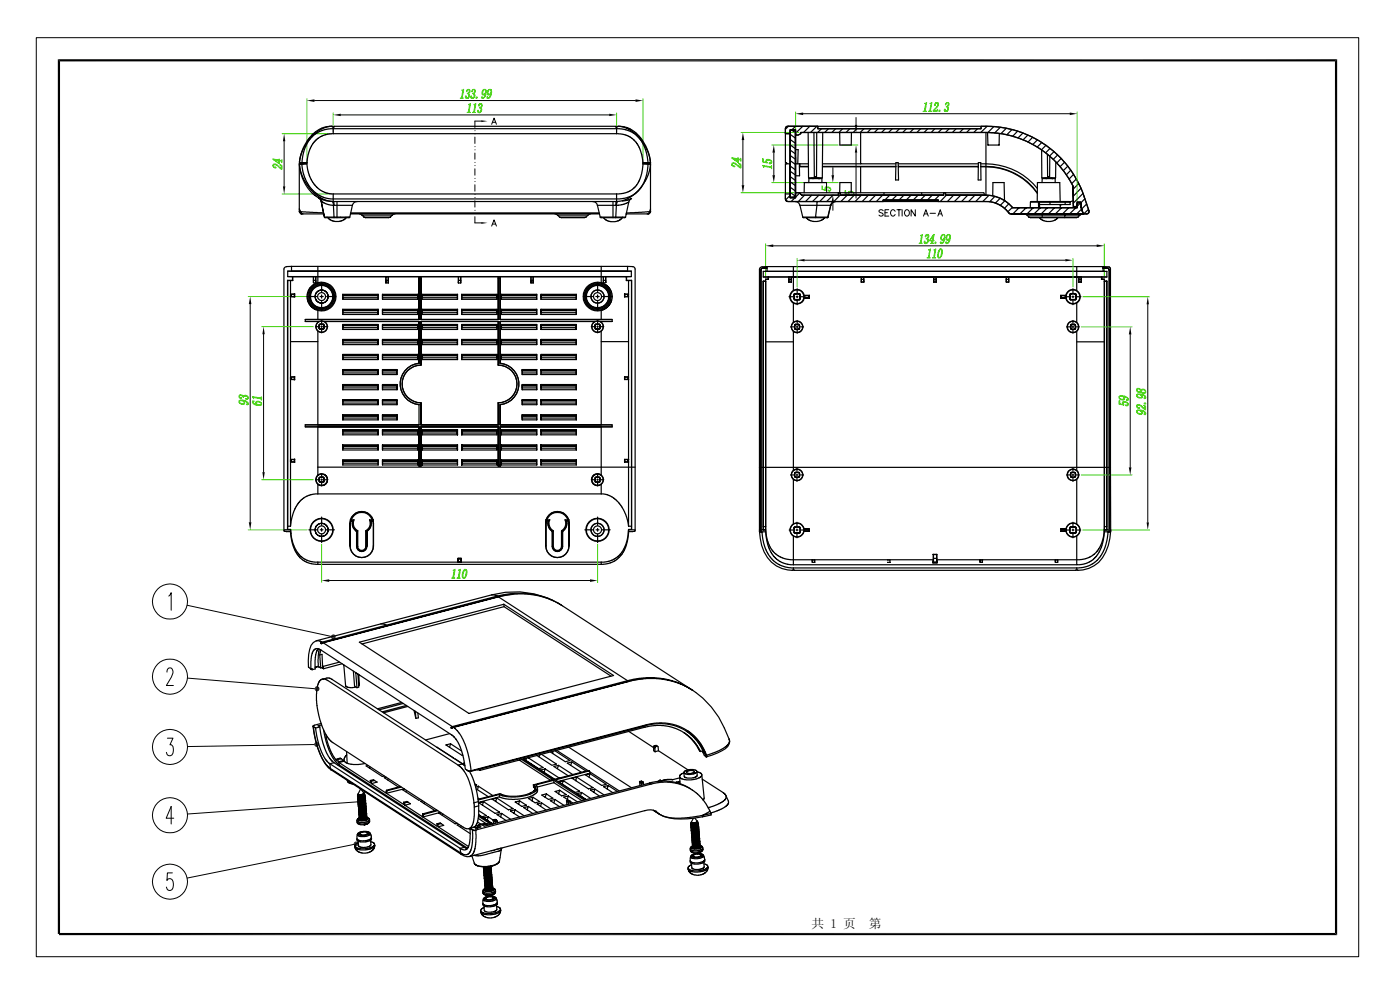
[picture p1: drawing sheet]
<svg xmlns="http://www.w3.org/2000/svg" width="297mm" height="210mm" viewBox="0 0 297 210" stroke-linecap="round" stroke-linejoin="round" font-family="sans-serif">
<defs><g id="words">
<g font-size="2.7">
<text x="172.1" y="196.8">共 1 页</text>
<text x="184.3" y="196.8">第</text>
</g>
</g></defs>
<g fill="none" stroke="#000" stroke-width=".21">
<path d="M7.7 8h280.5v194.9h-280.5zM60.3 30v9.5M66.7 21.3h68.1M72.3 24.4h56.9M100.7 29.1v1.3M100.7 32.5v1.3M100.7 35.8v1.4M100.7 39.2v1.3M100.7 27.7h.1M100.7 28.4h.1M100.7 31.1h.1M100.7 31.8h.1"/>
<path d="M100.7 34.5h.1M100.7 35.1h.1M100.7 37.8h.1M100.7 38.5h.1M102.1 25.7h-1.4v1.3M104.3 26.4l.5-1.3 .5 1.3M104.5 25.9h.6M157.6 29.7v9.6M164.2 32.4v4.8M170.4 24.1h56.5M175.3 38.7l.1 2.2M176.7 35.6v1.6"/>
<path d="M181.6 24.9v1.6M181.6 32.4v9.6M100.7 46v1.3h1.4M100.7 42.6v1.3M100.7 41.2h.1M100.7 41.9h.1M100.7 44.6h.1M100.7 45.3h.1M104.3 48l.5-1.4 .5 1.4M104.5 47.5h.6M164 52.1h68.7M170.7 55.2h55.3"/>
<path d="M176.7 43v1.6M187.4 44.7l-.2-.1a.47 .47 0 0 0-.7 .2l.7 .4 .2 .3-.2 .3a.54 .54 0 0 1-.7-.2M187.7 45.1h.5M188.5 44.5h-.8v1.3h.8M189.9 44.8a.5 .5 0 0 0-.6-.3 .5 .5 0 0 0-.4 .5v.3a.5 .5 0 0 0 .4 .5 .5 .5 0 0 0 .6-.3M190.3 44.5h.9M190.7 44.5v1.3M191.4 44.5v1.3M192 44.7l.1-.1a.62 .62 0 0 1 .8 .6 .62 .62 0 0 1-.8 .6l-.2-.5zM194.2 44.5v1.3l-.9-1.3v1.3M195.9 45.8l.5-1.3 .5 1.3M196.1 45.4h.6"/>
<path d="M197.3 45.2h1.2M199 45.8l.5-1.3 .4 1.3M199.1 45.4h.7M53.1 64.5v46.3M55.9 70.9v29.3M239.8 70.9v28.2M243.5 64.6v46.2M35.8 126.4l.5-.7v3.7M39.7 128.4l30.5 6.6M69.8 123.1h55.4M35.4 142.6a.67 .67 0 0 1 .3-.8 .67 .67 0 0 1 .8 .1 1.46 1.46 0 0 1-.1 1.7l-1.1 1.8h1.5M35.5 156.6h1.2l-.6 1.4h.3a1.54 1.54 0 0 1-.3 2.3l-.6-.2-.2-.5"/>
<path d="M39.8 143.8l26.9 2.3M66.7 157.9l-26.9 .5M36.9 173.6h-1.6l1-2.5v3.7M75 179.1l-35.3 7.2M75.8 170.1l-36 2.6M36.6 185.2h-1.1l-.1 1.6 .1-.2 .6-.2a1.43 1.43 0 0 1 .6 1.9l-.2 .4-.4 .2a.69 .69 0 0 1-.8-.7"/>
<circle cx="36.1" cy="127.6" r="3.7"/>
<circle cx="36.1" cy="143.5" r="3.7"/>
<circle cx="36.1" cy="158.4" r="3.7"/>
<circle cx="36.1" cy="172.9" r="3.7"/>
<circle cx="36.1" cy="187" r="3.7"/>
</g>
<g fill="#000">
<path d="M12.3 12.6h271.4l-271 .4zM12.7 13l271-.4-.5 .4zM283.2 13l.5 185.4-.5-.5zM283.2 13l.5-.4v185.8zM60.3 28.4l.2 1.6h-.5zM60 39.5h.5l-.2 1.6zM65.1 21.3l1.6-.2v.5zM70.7 24.4l1.6-.3v.5zM102.1 25.5l1.3 .2-1.3 .2zM129.2 24.1l1.6 .3-1.6 .2zM134.8 21.1l1.6 .2-1.6 .3zM157.6 28.1l.3 1.6h-.6z"/>
<path d="M157.3 39.3h.6l-.3 1.6zM163.9 37.2h.5l-.2 1.5zM164.2 30.8l.2 1.6h-.5zM168.8 24.1l1.6-.2v.5zM176.4 37.2h.5l-.2 1.5zM181.3 26.5h.6l-.3 1.6zM181.6 30.8l.3 1.6h-.6zM226.9 23.9l1.6 .2-1.6 .3zM102.1 47.1l1.3 .2-1.3 .2zM162.4 52.1l1.6-.2v.5zM169.1 55.2l1.6-.3v.5zM176.7 41.4l.2 1.6h-.5z"/>
<path d="M226 54.9l1.6 .3-1.6 .2zM232.7 51.9l1.6 .2-1.6 .3zM53.1 62.9l.2 1.6h-.5zM55.9 69.3l.3 1.6h-.5zM239.8 69.3l.2 1.6h-.5zM243.5 62.9l.2 1.7h-.5zM239.5 99.1h.5l-.2 1.6zM52.8 110.8h.5l-.2 1.6zM55.7 100.2h.5l-.3 1.6zM243.2 110.8h.5l-.2 1.6zM68.2 123.1l1.6-.2v.5zM70.2 135l.5 .1-.5 .1z"/>
<path d="M70.2 135.2l.5-.1-.3 .4zM70.3 134.7l.4 .4-.5-.1zM70.7 135.1l-.1 .5-.2-.1zM70.3 134.7l.3-.1 .1 .5zM70.7 135.1l.2 .5h-.3zM70.6 134.6h.2l-.1 .5zM70.7 135.1l.4 .4-.2 .1zM70.8 134.6l.3 .1-.4 .4zM70.7 135.1l.5 .1-.1 .3zM70.7 135.1l.5-.1v.2zM71.1 134.7l.1 .3-.5 .1zM125.2 122.9l1.6 .2-1.6 .3z"/>
<path d="M66.7 157.9h.5l-.4 .3zM66.7 146.1h.6l-.5 .2zM66.7 157.6l.5 .3h-.5zM66.8 158.2l.4-.3-.3 .5zM66.8 146.3l.5-.2-.3 .5zM66.8 145.8l.5 .3h-.6zM66.7 157.6l.2-.1 .3 .4zM67.2 157.9v.5h-.3zM67.3 146.1l-.1 .5h-.2zM67 145.6l.3 .5-.5-.3zM66.9 157.5l.3-.1v.5zM67.2 157.9l.2 .5h-.2z"/>
<path d="M67.3 146.1l.2 .5h-.3zM67 145.6h.3v.5zM67.2 157.4l.2 .1-.2 .4zM67.2 157.9l.4 .2-.2 .3zM67.3 146.1l.4 .3-.2 .2zM67.3 145.6l.3 .1-.3 .4zM67.4 157.5l.2 .1-.4 .3zM67.2 157.9h.5l-.1 .2zM67.3 146.1l.5 .1-.1 .2zM67.2 157.9l.4-.3 .1 .3zM67.6 145.7l.1 .2-.4 .2zM67.3 146.1l.4-.2 .1 .3z"/>
<path d="M75 178.9l.6 .1-.6 .1zM75 179.1l.6-.1-.5 .4zM75.1 179.4l.5-.4-.2 .5zM75.2 178.6l.4 .4-.6-.1zM75.6 179v.5h-.2zM75.2 178.6l.2-.1 .2 .5zM75.6 179l.3 .4-.3 .1zM75.4 178.5h.3l-.1 .5zM75.8 170.1h.5l-.4 .2zM75.9 169.8l.4 .3h-.5zM75.6 179l.4 .2-.1 .2zM75.9 170.3l.4-.2-.2 .5z"/>
<path d="M75.7 178.5l.2 .2-.3 .3zM75.6 179l.5-.1-.1 .3zM76 169.6l.3 .5-.4-.3zM75.6 179l.3-.3 .2 .2zM76.3 170.1l.1 .5h-.3zM76 169.6l.3-.1v.6zM76.3 170.1l.3 .4-.2 .1zM76.3 169.5l.3 .1-.3 .5zM76.3 170.1l.5 .2-.2 .2zM76.6 169.6l.1 .2-.4 .3zM76.3 170.1l.5-.1v.3zM76.3 170.1l.4-.3 .1 .2z"/>
<path d="M12.3 12.6l.4 185.5h-.4zM12.3 12.6l.4 .4v185.1zM12.5 197.9h270.7l-270.7 .5zM12.5 198.4l270.7-.5 .5 .5z"/>
</g>
<g fill="none" stroke="#000" stroke-width=".25">
<path d="M63.5 34.7h1.6l.2 1.4 .5 1.5 .5 1 1 1.2 1.7 1 1.7 .3M63.5 34.7v10.2M63.5 34.5v.2M63.5 34.5h1.6M63.8 34.7h.1M63.8 34.5v.2M64 34.7l.3 1.7 .4 1.4 1.3 2.2 1.7 1.4 1.1 .5 1.3 .3h61.5l1.4-.3 1.1-.4 1-.7 .7-.7 1.1-2.2 .4-1.5 .2-1.7M64 34.5l.6-2.8 .6-1.4 .6-.8 .8-.9 .9-.5 1-.5 1.6-.3h61.8l2.1 .7 1.6 1.2 .9 1.4 .4 1.1 .5 2.8M64.3 34.5v.2M65.1 34.5v.2h-1.6M70.4 26.8l-2 .3-1.4 .8-1 .9-.8 1-.9 1.6-.5 1.5-.3 1.6M70.4 26.8l-1.1 .1-1.2 .5-1.4 1-.8 .8-1 1.4-.7 1.3-.6 1.7-.1 .9"/>
<path d="M70.4 26.8l.1 .1h.4v-.1h59.6l.1 .1h.4l.1-.1M70.7 28.4h-1.1l-1.3 .4-1.5 1.2-.7 .9-.6 1.3-.4 2.3M70.7 28.4h60.1M70.7 26.9v1.5M130.8 28.4l2 .3 .8 .3 1.1 .9 .7 .9 .5 1.2 .5 2.5M130.8 26.9v1.5M131.1 26.8l1.2 .1 1.1 .3 1.2 .7 1.1 1.1 .9 1.3 .7 1.4 .5 1.6 .2 1.2M131.1 26.8l1.2 .2 1 .4 1.3 .8 .9 .9 1.7 2.6 .5 1.4 .3 1.4M136.4 34.7l-.4 2.7-.6 1.3-.6 .9-.6 .6-1.2 .6-2.2 .3M136.4 34.7l1.6 .1-.5 2.4-1 1.8-1 1.4-1.3 1.1-1.4 .8-1.4 .4h-60.7M136.4 34.5h1.6M136.4 34.7h1.6"/>
<path d="M136.4 34.5v.2M137.2 34.5v.2M137.7 34.5v.2M138 34.5v.2M138 34.5h.1M138 34.7v10.2M166.6 28.4v6.1h.3v.2M167.2 26.8l-.5 .2-.1 1.4M167.2 26.8l-.5 .2-.1 1.4h1v-.8M167.2 26.8h42M167.3 26.8l-.7 .6M167.6 27.6v.8h-1"/>
<path d="M167.6 27.9l-.4 .5M167.6 27.6h1.2M167.6 28.4v12.7M167.6 34.7h.1M167.7 34.7h-1.1v7.6l.2 .3 .4 .1-.5-.2-.1-1.4M167.7 27.6l1 .1v14.1l-1 .1zM167.7 28.5l1 .8M167.7 29.6l1 .8M167.7 30.8l1 .7M167.7 31.9l1 .7M167.7 33l1 .8M167.7 34.1l1 .8"/>
<path d="M167.7 35.3l1 .7M167.7 36.4l1 .7M167.7 37.5l1 .8M167.7 38.6l1 .8M167.7 39.7l1 .8M168 27.6l.7 .5M168.7 34.7h.1M168.8 27.6v1.1h.5l.6-.3v-.3v.3l-.6 .3h-.5zM168.8 26.8l-.8 .8M168.8 27.9v14h-1.2v-13.5M169.2 34.7l.1-3h-.5v3h2.7M169.6 34.7v2.6h-.8"/>
<path d="M169.6 35.4h1.9M169.7 34.7v.6h1.8M169.9 28.1h39.3M170.3 26.8l-1.5 1.5M171.4 28.1l.1 9.6h2.9l.1-9.6M171.6 38.7v-.8h2.8v.8M171.8 26.8l-1.3 1.3M172.2 37.7l.2 .1M172.4 37.8h1.4M172.7 28.1l.1 9.4h.4l.1-9.4M173.1 37.8h-.7M173.3 26.8l-1.3 1.3"/>
<path d="M173.5 26.8v.5h34.6M173.8 37.8l-.2 .1M173.8 37.8h.1M174.3 27.3l-.8 .8M174.5 34.7h15.6M174.5 35.3h15.6M174.5 35.4h15.6M175.3 38.7h-4.7v2.2M175.8 27.3l-.8 .8M177.3 27.3l-.8 .8M178.1 28.1l.1 2.7h2.4v-2.7M178.8 27.3l-.8 .8"/>
<path d="M180.3 27.3l-.8 .8M181.8 27.3l-.8 .8M182.6 28.1v6.6M182.6 35.4v5.5M183.3 27.3l-.8 .8M184.8 27.3l-.8 .8M186.3 27.3l-.8 .8M187.8 27.3l-.8 .8M189.3 27.3l-.8 .8M190.1 34.5h.4l.1 3.7h-.6zM190.5 34.7h17.1M190.6 35.3h17"/>
<path d="M190.6 35.4h17M190.8 27.3l-.8 .8M192.3 27.3l-.8 .8M193.8 27.3l-.8 .8M195.3 27.3l-.8 .8M196.8 27.3l-.8 .8M198.3 27.3l-.7 .8M199.8 27.3l-.8 .8M201.4 27.3l-.8 .8M202.9 27.3l-.9 .8M204.4 27.3l-.8 .8M205.9 27.3l-.8 .8"/>
<path d="M207.4 27.3l-.8 .8M207.6 34.5h.5v3.7h-.6zM208.1 35.4a13.5 13.5 0 0 1 12 5.7M208.1 35.3a13.6 13.6 0 0 1 12 5.6M208.1 34.7a14.2 14.2 0 0 1 12 5.3M208.1 26.8v.5M209.2 28.1a20.7 20.7 0 0 1 18.4 11.3M209.2 26.8a22 22 0 0 1 20.8 15M209.2 28.1l2.5 .1 3.1 .7 3 1.1 2.2 1.1 2.3 1.7 2 1.8 2 2.5 1.3 2.3M209.2 26.8l3.3 .2 3.5 .8 3.1 1.3 3.1 1.9 3.1 2.8 2 2.4 1.8 3.3 .9 2.3M209.2 26.8h-1.1v.5M209.2 28.1v13.3"/>
<path d="M209.4 26.8l-1.3 1.3M209.5 28.1l.1 2.7h2.4v-2.5M210.9 26.8l-1.3 1.3M212.2 27l-1.2 1.2M213.5 27.2l-1.2 1.2M214.7 27.5l-1.1 1.1M215.9 27.8l-1.1 1.1M217 28.2l-1 1M218.1 28.7l-1.1 1M219.1 29.1l-1 1M220.1 29.7l-1 .9M221 30.2l-1 1"/>
<path d="M221.1 38.7v-.8h2.8v.8M221.7 37.7l.2 .2 1.4-.1-.2 .1M221.9 30.8l-.9 1v5.9h2.9l.1-3.4M222.2 32.7v4.8h.5v-4.3M222.5 37.8h-.6M222.8 31.5l-1 .9M223.6 32.2l-.9 .9M224.4 32.9l-1 .9M225.1 33.6l-.9 1M225.8 34.4l-.9 .9M226.5 35.3l-.9 .9M227.2 36.1l-1 1"/>
<path d="M227.6 39.4l.1 4.4M227.7 37l-.9 1M228.3 38l-.9 .9M228.8 38.9l-1.2 1.3M229.3 40l-1.6 1.6M60.8 56.5l-.5 .3-.1 .3v55.5l.5 .2h.9v-.5M60.8 56.5h.1M61 59.5h.6M61 59.5v52.8M61 59.5h1.1M61 58.7v-1.2h72.9v1.2M61 58.7h72.9"/>
<path d="M61 59.5v52.1M61 58.7h1.1M61.6 59.5h.5M61.6 59.5v52.1M61.8 56.5h71.3M61.8 56.5h-1M61.8 56.5v1M62.1 58.7h4.4M62.1 59.5h.1M62.1 58.7v.8M63.5 44.3l.2 .6M63.5 44.9h.2"/>
<path d="M63.5 44.9l.4 .5h4.7M63.7 44.9l.3 .4 .3 .1M63.7 44.9l4.9 .3M63.9 45.4h.1M66.5 58.7v1.3v-.5M66.5 58.7h.5M66.5 60h.5M66.5 59.5h.5M66.5 58.7v.8M67 58.7h30.3M67 58.7v.8M67 58.7v1.3v-.5"/>
<path d="M67.4 60l-.6 .2-.8 .6-.6 1-.3 .8 .1 .9 .4 1.1 .8 .8 1 .5M67.4 60a3 3 0 0 1 3.9 2.9 3 3 0 0 1-3.9 3M67.4 56.5v3.5M67.4 60h.1M67.6 42l.2 .1M67.6 42l-.9-.6-.8-.8-1.1-1.5-.9-2.2-.4-2.1 .2 1.1 .5 1.7 .9 1.5 .8 1.1 1.4 1.3 1.1 .7 1.1 .4 1.2 .1M67.6 42l.5 .4v.3M67.6 42l.5 .2M67.6 42l.5 .7M67.6 42l.9 .4M68.1 42.2h.1M68.1 42.7l.7 3.4z"/>
<path d="M68.1 42.7l1.3 .6 1.3 .3M68.1 42.7h.1M68.2 42.2l.4 .2M68.2 42.2l1 .4 1.5 .1M68.2 59.9v1.9M68.8 46.1h2.1M68.8 46.1l.2 .1h5.1l.1-.1M68.8 46.1h.1M69.6 46.2l.4 .4 1.1 .4 1.5-.2 .8-.6M70.5 42.7l.2 .9M70.7 42.7l.2 .9M70.7 41.1h60.1"/>
<path d="M70.7 41.1v1.6M70.7 43.6h4.1M70.7 43.6l.2 2.5M70.9 46.1h3.3M70.9 46.1v.1M71.5 42.7v3.5M74.3 45.4h52.9M74.4 45.2h52.7M74.8 43.6l-.6 2.5M75.8 42.7a1.01 1.01 0 0 0-1 .9M76.2 45.4l.6 .2M76.8 45.6h6.4"/>
<path d="M76.8 45.6l.4 .5M77.2 46.1l.3 .1h5l.3-.1M77.2 46.1h5.6M81.9 58.7v1.3h.5v-1.3M81.9 59.5h.5M83.2 45.6l-.4 .5M83.8 45.4l-.6 .2M88.9 58.7v9.1zM88.9 59h.4M89.3 59v-.3v9.1M89.3 59v8.8M97.2 58.7v1.3"/>
<path d="M97.3 58.7h15.3M97.3 59.5l-.1 .5M97.3 59.5h.4M97.3 58.7v.8M97.8 58.7l-.1 1.3h-.5M105.7 58.7v9.1zM105.7 59h.4M106.1 59v8.8h23.8M106.1 59v-.3v9.1M112.6 58.7v1.3h.5v-1.3v.8h-.5M112.6 58.7h20.3M117.7 45.4l.6 .2"/>
<path d="M118.7 46.1l.4 .1h4.8l.4-.1M118.7 46.1h5.6M124.7 45.6h-6.4l.4 .5M124.7 45.6l-.4 .5M125.3 45.4l-.6 .2M125.7 42.7l.5 .1 .4 .3 .1 .5M126.7 43.6h4.1M126.7 43.6l.6 2.5M126.8 59.9v1.9M127.3 46.1l.2 .1h5l.2-.1M127.3 46.1h3.3M127.5 60a3 3 0 0 0-3.8 2.9 3 3 0 0 0 3.8 3"/>
<path d="M127.5 60l.8 .3 .9 .7 .5 .9 .2 1M127.5 56.5v3.5M128 59.5h.5M128 58.7v1.3l.5-.1M128.1 46.2l.5 .5 .9 .3 1.6-.1 .5-.3 .4-.4M128.5 59.5v.4M128.5 58.7v.8M128.5 58.7v1.2M130 42.7v3.5M130.6 46.1h2.1M130.6 46.1v.1M130.8 43.6l-.2 2.5"/>
<path d="M130.8 41.1v1.6l-.2 .9M131 42.7l-.2 .2v.7M132.9 59.5h.4M132.9 58.7v.8M132.9 59.5h1.1v52.8h-.7M132.9 59.5h.1M133 45.4h-.2h4.7M133.3 42.4l-1.2 .3M133.3 42.4h.1M133.3 59.5v52.1M133.3 59.5h.7M133.4 42.9l-1.2 .5-1.4 .2"/>
<path d="M133.4 42.9l-.7 3.2M133.8 42.2l-1.1 .3M133.8 42.2l.2-.1-.4 .3-.2 .5M133.8 42.2h.1M133.9 58.7h-1M134.2 56.5l.5 .3v.3v55.5l-1.4 .2M134.2 56.5h-1.1v1M134.2 56.5h.1M137.8 44.9l-4.9 .3M137.8 44.9l-.2 .4-.3 .1M138 44.9h-.2M138 44.9l-.2 .4-.3 .1"/>
<path d="M138 44.3l-.2 .6M138 44.9h.1M161.4 57.4h.1M161.9 56.8l-.3 .1-.2 .5M161.9 56.8h.8h-.7M161.9 57.6h72.9v1.2h-72.9zM161.9 56.8h.1M162 56.8l-.3 .1-.3 .5M162.4 59.2l.6 .1M162.4 59.2v53.6M162.4 59.6h-.5v52.7h.5M162.4 59.2h.6"/>
<path d="M162.7 56.5l-1.3 .2-.3 .4v55.6M162.7 56.5v1.1M162.7 56.5h71.3M162.7 56.8h.1M163 59.2v.1M163 58.8v.4M163 58.8v.5M166.6 41.1h1zM167.2 42.7h42M167.3 58.8h.6v1.1h-.6zM167.4 59.3l-.1 .5 .6 .1M167.4 59.3h.4"/>
<path d="M167.4 58.8v.5M167.6 41.5l-.9 .9M167.7 40.8l1 .8M167.8 58.8v1M168.3 56.5v5.1M168.6 41.9l-.8 .8M168.7 42.7l.5 .1 .5 .8M168.8 40.9h39.9l.2 .5M169.6 40.9l.5 .5h7.7l.1-.5M169.7 40.9l-.9 .9M169.7 43.6h3.6M169.7 43.6l.6 2.5"/>
<path d="M170.3 46.1h2.7M170.3 46.1l.2 .1h5l.2-.1M170.7 41.4l-1.3 1.3M171.1 46.2l.5 .5 .9 .3 1.6-.2 .8-.6M172.2 41.4l-1.3 1.3M173 46.1h2.6M173 46.1v.1M173.3 43.6h2.9M173.3 43.6l-.3 2.5M173.4 42.7l-.1 .9M173.7 41.4l-1.3 1.3M175.2 41.4l-1.3 1.3"/>
<path d="M175.6 46.1l-.1 .1M175.6 46.1h.1M176.2 43.6l-.5 2.5M176.2 43.6h.1M176.2 43.6l-.6 2.5M176.7 41.4l-1.3 1.3M177.2 42.7l-.6 .2-.4 .7M177.3 42.7a1.08 1.08 0 0 0-1.1 .9M178.1 40.9l.1-2.2h2.4v2.2M178.3 41.4l-1.4 1.3M178.3 40.9v.5h21.9v-.5M179.7 41.4l-1.3 1.3"/>
<path d="M181.2 41.4l-1.3 1.3M182.7 58.8v1.1M182.7 59.3h.5M182.7 58.8v1M182.7 59.8h.6M182.7 59.8v.1M182.7 41.4l-1.3 1.3M183.2 59.3l.1 .5M183.2 58.8v.5M183.3 59.8l-.6 .1M183.3 58.8v1.1M184.2 41.4l-1.3 1.3"/>
<path d="M185.8 41.4l-1.4 1.3M187.2 41.4l-1.3 1.3M187.5 40.9v.5M187.5 42.5v.2M188.8 41.4l-1.1 1.1M190.3 41.4l-1.1 1.1M191.8 41.4l-1.1 1.1M193.3 41.4l-1.1 1.1M194.8 41.4l-1.1 1.1M195.5 40.9v.5M196.3 41.4l-1.1 1.1M197.8 41.4l-1.1 1.1"/>
<path d="M198.1 59.3h.5v-.5h-.5v1.1M198.6 59.3v.5M198.6 59.8l-.5 .1M198.6 58.8v1.1M198.9 42.5v.2M199 42.5v.2h10.2M199 42.5h-11.6v.2M199 42.5v.2M199.3 41.4l-1.1 1.1M200.6 40.9v.5zM200.6 41.4h8.6M200.8 41.4l-1.3 1.3"/>
<path d="M202.3 41.4l-1.3 1.3M203.8 41.4l-1.3 1.3M205.3 41.4l-1.3 1.3M206.8 41.4l-1.3 1.3M208.3 41.4l-1.3 1.3M209.2 41.4a7.5 7.5 0 0 1 5.6 2.7M209.2 42.7a6.1 6.1 0 0 1 4.8 2.5M209.2 41.4l1.8 .2 1.5 .6 1.2 .8 1.1 1.1M209.2 42.7l1.4 .2 1.2 .4 1.2 .8 1 1.1M209.8 41.4l-1.3 1.3M210.6 41.5v-2.8h2.4l.1 3.8M211.1 41.6l-1.1 1.2"/>
<path d="M212.2 42l-1 1.1M213.2 42.6l-1 1M213.5 59.8l.5 .1zM213.5 59.3h.5v-.5v1.1M213.5 58.8v1.1M214 45.2l.5 .2M214 43.2l-.9 1M214.5 45.4h16M214.8 44l-1 .9M214.8 44.1h13.7M216.2 44.1l-1.3 1.3M217.3 45.4l.6 .2"/>
<path d="M217.7 44.1l-1.3 1.3M217.9 45.6h11.2M217.9 45.6l.4 .5M218.3 46.1l.3 .1h9.7l.4-.1M218.3 46.1h10.4M218.6 42.9l.2-.2h8.1l.1 .2M218.6 42.9h1.7M218.6 42.9v1.2M219.2 44.1l-1.3 1.3M220 42.7l.1-4h4.7l.1 4M220.3 42.9h.2M220.3 42.9v-.2l.2 .2"/>
<path d="M220.3 42.9v1.2M220.5 42.9h6.5M220.5 42.9v1.2M220.5 46.2l.6 .5 .9 .3 1.6-.2 .8-.6M220.7 44.1l-1.3 1.3M221.1 45.4v.8M222.2 44.1l-1.3 1.3M222.7 42.7l.1 .7M223.7 44.1l-1.3 1.3M224.9 43.4l.1 .7M225.2 44.1l-1.3 1.3M225.3 43.4l-.4 .1"/>
<path d="M225.9 45.4v.8M226 42.7v.7M226.7 44.1l-1.3 1.3M227 42.9v.5h-6.5M227.7 42.6l-.7 .2M227.7 43.8h.8v-.9h.7l.2 .1v1.1l.4 1.3h.7M227.7 43.8h.8v-.9h.7l.2 .1v1.1M228.3 44.1l-1.4 1.3M228.4 56.5v5.1M228.5 44.1v-.9l.2-.2h.5l.6 2.4M228.8 42.9v.1M228.8 58.8h.6v1.1h-.6z"/>
<path d="M228.9 59.3h.5M228.9 59.3l-.1 .5 .6 .1M228.9 58.8v.5M229 42.9l.1 .1M229.1 45.6l-.4 .5M229.2 43l-.7 .8M229.4 43.9l.4 1.5M229.4 44.4l-1 1M229.7 45.4l-.6 .2M229.8 41l-2.1 2.1M230 41.8l1 2.9M230.2 42.2l-.9 .8"/>
<path d="M230.5 43.3l-1 1M230.9 44.4l-1 1M231 44.7a.53 .53 0 0 1-.5 .7M231 44.7v.5l-.5 .2M233.8 59.2l-.1-.4v.5M233.8 59.2h.5M233.8 59.2l-.1 .1M234 56.5l1.2 .1 .4 .3v42.2M234 56.8h.8h-.8M234 56.8h.1M234 56.5v1.1M234.3 59.2l-.6 .1"/>
<path d="M234.3 59.2v53.6M234.8 56.8l.3 .1 .2 .5M234.8 56.8h.1M234.8 59.6v52.7M234.8 59.6h-.5v52.1M234.8 59.6v.1M235.3 57.4h.1M61.6 62.9l.9 .1M61.6 62.4h.8M61.6 62.9h.8M61.6 72.5h5.8M61.8 62.4v.5"/>
<path d="M62.4 62.4v.5M62.4 62.9l.1 .1M62.5 79.9l-.9 .1h.8M62.5 62.3l-.9 .1M62.5 62.3v.7M62.5 79.9v.7M62.5 79.9l-.1 .1M62.5 62.3l-.1 .1M64.8 67.8h24.1h-21.5M64.8 67.8h2.6M64.8 68.2h2.6v.1M64.8 68.2h2.9"/>
<path d="M64.8 67.8v.4M65.2 62.9h2M66.9 69.3h.9M67.4 65.9v1.9M67.4 70.3v19.8M67.7 69.6l.2 .2M67.7 69v.6M67.7 69h.1M67.7 68.2a1.24 1.24 0 0 0-.4 1.9 1.24 1.24 0 0 0 1.9 0 1.24 1.24 0 0 0-.4-1.9M67.7 69.5l.2 .3M67.7 68.2l.5-.1 .5 .1M67.7 69v.5"/>
<path d="M67.7 69.5v.1M67.9 68.7l-.2 .3M67.9 68.7h.6M67.9 69.8h.6M67.9 68.7v.1M67.9 62.9h.7M67.9 68.8l-.2 .2M67.9 68.8h.6M67.9 69.8h.1M68.1 69.3h.3M68.2 62.6v.6M68.2 64v1.9"/>
<path d="M68.2 68v.8M68.2 69.1v.4M68.2 69.8v.8M68.5 68.8l.2 .2M68.5 69.8h.1M68.5 68.7l.2 .3M68.5 68.7v.1M68.7 69.5l-.2 .3M68.7 69.5v.1M68.7 69v.5M68.7 69.3h.8M68.7 68.2h20.2h-20.1"/>
<path d="M68.7 68.2h.1M68.7 69.6l-.2 .2M68.7 69v.6M68.7 69h.1M69.3 62.9h1.9M72.7 68.8l.1 .3M72.7 62.4l.1 .8M72.7 62.4v1.1l.1-.3M72.7 62.4h7.5v1.1M72.7 63.5h7.5M72.7 65.6h7.5v1.1h-7.5M72.7 68.8h7.5"/>
<path d="M72.7 72h7.5v1.1h-7.5M72.7 75.2h7.5v1.1h-7.5M72.7 78.4h7.5v1.1h-7.5M72.7 65.6l.1 .3M72.7 78.4l.1 .3M72.7 65.6v1.1M72.7 68.8v1.1M72.7 72v1.1M72.7 78.4v1.1M72.7 72l.1 .3M72.8 78.7l-.1 .8M72.8 72.3l-.1 .8"/>
<path d="M72.8 75.9l-.1-.7v1.1M72.8 65.9l-.1 .8M72.8 62.7h7.4v.8M72.8 62.6h7.4M72.8 63.2h7.4M72.8 65.8h7.4M72.8 65.9h7.4M72.8 66.3h7.4M72.8 69h7.4M72.8 69.5h7.4M72.8 72.2h7.4M72.8 72.3h7.4"/>
<path d="M72.8 72.7h7.4M72.8 75.4h7.4M72.8 75.5h7.4M72.8 75.9h7.4M72.8 78.6h7.4M72.8 78.7h7.4M72.8 79.1h7.4M72.8 69.1v.4M72.8 72.3h.1M72.8 75.9l-.1 .4M72.8 69.5l-.1 .4M80.2 68.8v.3h-7.4"/>
<path d="M80.2 68.8v1.1h-7.5M81.1 75.2v.3h7.5v-.3M81.1 68.8v.3h7.5v-.3M81.1 62.6h7.5M81.1 63.2h7.5M81.1 63.5h7.5M81.1 65.8h7.5M81.1 66.3h7.5M81.1 66.7h7.5M81.1 68.8h7.5M81.1 69h7.5M81.1 69.5h7.5"/>
<path d="M81.1 68.8v1.1h7.5M81.1 72.2h7.5M81.1 72.7h7.5M81.1 73.1h7.5M81.1 75.2h7.5M81.1 75.4h7.5M81.1 75.9h7.5M81.1 75.2v1.1h7.5M81.1 78.6h3.1M81.1 79.1h3.1M81.1 79.5h3.1M84.2 78.6v-.2v1.1"/>
<path d="M84.2 78.7h-3.1v.8M84.2 78.6v.5M84.2 79.1v.4M84.2 78.4h-3.1v1.1M88.6 72.3h-7.5v.8M88.6 62.7v.5M88.6 65.9v.4M88.6 69.1v.4M88.6 72.3v.4M88.6 75.5v.4M88.6 72.7v.4M88.6 75.9v.4"/>
<path d="M88.6 66.3v.4M88.6 69.5v.4M88.6 63.2v.3M88.6 65.6v.3h-7.5v.8M88.6 62.4v.3h-7.5v.8M88.6 62.4h-7.5v1.1M88.6 65.6h-7.5v1.1M88.6 72h-7.5v1.1M88.6 62.4v1.1M88.6 65.6v1.1M88.6 68.8v1.1M88.6 72v1.1"/>
<path d="M88.6 75.2v1.1M88.6 72v.3M88.9 77v-8.8v8.9M88.9 77.1a4.4 4.4 0 0 0-4 4.4 4.4 4.4 0 0 0 4 4.3M88.9 67.8h.1M88.9 68.2h.1M88.9 77v.1M89.3 77.4a4 4 0 0 0-4 4 4 4 0 0 0 4 4.1M89.3 67.8h16.4h-16.4M89.3 68.2h16.4h-16.4M89.3 67.8h.1M89.3 68.2h.1"/>
<path d="M89.3 68.2v9.2M89.3 77.4v.1M89.3 77.5a4 4 0 0 0-4 3.9 4 4 0 0 0 4 4M89.3 68.2v9.3M89.5 75.2l.1 .3M89.5 68.8l.1 .3M89.5 62.4l.1 .3M89.5 62.4h7.6M89.5 65.6h7.6M89.5 66.7h7.6M89.5 68.8h7.6M89.5 69.9h7.6"/>
<path d="M89.5 72h7.6M89.5 73.1h7.6M89.5 75.2h7.6M89.5 76.3h7.6M89.5 65.6l.1 .3M89.5 62.4v1.1M89.5 65.6v1.1M89.5 68.8v1.1M89.5 72v1.1M89.5 75.2v1.1M89.5 72l.1 .3M89.6 72.3l-.1 .8"/>
<path d="M89.6 65.9l-.1 .8M89.6 62.7l-.1 .8M89.6 62.6h7.4M89.6 62.7h7.4M89.6 63.2h7.4M89.6 65.8h7.4M89.6 65.9h7.4M89.6 66.3h7.4M89.6 69h7.4M89.6 69.1h7.4M89.6 69.5h7.4M89.6 72.2h7.4"/>
<path d="M89.6 72.3h7.4M89.6 72.7h7.4M89.6 75.4h7.4M89.6 75.5h7.4M89.6 75.9h7.4M89.6 69.1v.4M89.6 72.3h.1M89.6 75.5v.4M89.6 75.9l-.1 .4M89.6 69.5l-.1 .4M97 63.2l.1 .3h-7.6M97 72.3v.4"/>
<path d="M97 72.7l.1 .4M97 75.9l.1 .4M97 66.3l.1 .4M97 69.5l.1 .4M97.1 62.4v1.1M97.1 65.6v1.1M97.1 68.8v1.1M97.1 72v1.1M97.1 75.2v1.1M97.1 62.4l-.1 .8M97.1 65.6l-.1 .7M97.1 68.8l-.1 .7"/>
<path d="M97.1 75.2l-.1 .7M97.1 72l-.1 .3M98 75.2v.3h7.4M98 68.8v.3h7.4M98 62.4v.3h7.4M98 62.4h7.4v1.1M98 63.5h7.4M98 66.7v-1.1h7.4v1.1M98 65.9h7.4M98 66.7h7.4M98 68.8h7.4v1.1M98 69.9h7.4"/>
<path d="M98 73.1v-1.1h7.4v1.1M98 72.3h7.4M98 73.1h7.4M98 75.2h7.4v1.1M98 76.3h7.4M98 62.4v1.1M98 68.8v1.1M98 75.2v1.1M98 72.3v.8M98 65.9v.8M98 62.7v.8M98 62.6h7.4"/>
<path d="M98 63.2h7.4M98 65.8h7.4M98 66.3h7.4M98 69h7.4M98 69.5h7.4M98 72.2h7.4M98 72.7h7.4M98 75.4h7.4M98 75.9h7.4M98 69.1v.4M98 75.5v.4M98 75.9v.4"/>
<path d="M98 69.5v.4M105.4 62.7v.5M105.4 65.9v.4M105.4 69.1v.4M105.4 72.3v.4M105.4 75.5v.4M105.4 72.7v.4M105.4 75.9v.4M105.4 66.3v.4M105.4 69.5v.4M105.4 63.2v.3M105.7 77.4v-9.2v9.3"/>
<path d="M105.7 77.5a4 4 0 0 1 4 3.9 4 4 0 0 1-4 4M105.7 77.4a4 4 0 0 1 4 4 4 4 0 0 1-4 4.1M105.7 67.8h.1M105.7 68.2h.1M105.7 77.4v.1M106.1 77.1a4.4 4.4 0 0 1 4 4.4 4.4 4.4 0 0 1-4 4.3M106.1 77a4.4 4.4 0 0 1 4 4.4 4.4 4.4 0 0 1-4 4.4M106.1 68.2v8.8M106.1 77v.1M106.3 75.2l.1 .3M106.3 68.8l.1 .3M106.3 62.4l.1 .3"/>
<path d="M106.3 62.4h7.6M106.3 63.5h7.6M106.3 65.6h7.6M106.3 66.7h7.6M106.3 68.8h7.6M106.3 69.9h7.6M106.3 72h7.6M106.3 73.1h7.6M106.3 75.2h7.6M106.3 76.3h7.6M106.3 65.6l.1 .7M106.3 62.4v1.1"/>
<path d="M106.3 65.6v1.1M106.3 68.8v1.1M106.3 72v1.1M106.3 75.2v1.1M106.3 72l.1 .3M106.4 62.6h7.4M106.4 62.7h7.4M106.4 63.2h7.4M106.4 65.8h7.4M106.4 65.9h7.4M106.4 66.3h7.4M106.4 69h7.4"/>
<path d="M106.4 69.1h7.4M106.4 69.5h7.4M106.4 72.2h7.4M106.4 72.3h7.4M106.4 72.7h7.4M106.4 75.4h7.4M106.4 75.5h7.4M106.4 75.9h7.4M106.4 62.7v.5M106.4 69.1v.4M106.4 72.3v.4M106.4 75.5v.4"/>
<path d="M106.4 75.9l-.1 .4M106.4 72.7l-.1 .4M106.4 69.5l-.1 .4M106.4 66.3l-.1 .4M106.4 63.2l-.1 .3M110.8 78.7v.8M110.8 78.6v-.2v1.1M110.8 78.4h3.1M110.8 78.6h3M110.8 78.7h3M110.8 79.1h3M110.8 79.5h3.1"/>
<path d="M110.8 78.6v.1M113.8 62.7l.1 .8M113.8 72.3v.4M113.8 79.1l.1 .4M113.8 72.7l.1 .4M113.8 75.9l.1 .4M113.8 66.3l.1 .4M113.8 69.5l.1 .4M113.9 62.4v1.1M113.9 65.6v1.1M113.9 68.8v1.1M113.9 72v1.1"/>
<path d="M113.9 75.2v1.1M113.9 78.4v1.1M113.9 62.4l-.1 .3M113.9 65.6l-.1 .7M113.9 68.8l-.1 .7M113.9 75.2l-.1 .7M113.9 78.4l-.1 .7M113.9 72l-.1 .3M114.8 78.4v.3h7.5M114.8 75.2h7.5v.3h-7.5zM114.8 72h7.5v.3l-7.5-.1M114.8 68.8v.3h7.5"/>
<path d="M114.8 62.4v.3h7.5M114.8 62.4h7.5M114.8 65.6h7.5M114.8 65.6v.3h7.5M114.8 68.8h7.5v1.1h-7.5M114.8 78.4h7.5v1.1h-7.5M114.8 62.4v1.1M114.8 65.6v1.1M114.8 68.8v1.1M114.8 72v1.1M114.8 75.2v1.1M114.8 78.4v1.1"/>
<path d="M114.8 72v.3M114.8 78.7v.8M114.8 62.6h7.5M114.8 63.2h7.5M114.8 65.8h7.5M114.8 66.3h7.5M114.8 69h7.5M114.8 69.5h7.5M114.8 72.3h7.5M114.8 72.7h7.5M114.8 75.4h7.5M114.8 75.9h7.5"/>
<path d="M114.8 78.6h7.5M114.8 79.1h7.5M114.8 62.7v.5M114.8 65.9v.4M114.8 69.1v.4M114.8 72.3v.4M114.8 75.5v.4M114.8 75.9v.4M114.8 72.7v.4M114.8 69.5v.4M114.8 66.3v.4M114.8 63.2v.3"/>
<path d="M122.3 65.6v1.1h-7.5M122.3 62.4v1.1h-7.5M122.3 62.7v.8M122.3 62.4v.3M122.3 72v1.1h-7.5M122.3 75.2v1.1h-7.5M122.3 65.6v1.1M123.7 62.9h2M125.4 69.3h.9M126.2 68.2a1.24 1.24 0 0 0-.4 1.9 1.24 1.24 0 0 0 1.9 0 1.24 1.24 0 0 0-.4-1.9M126.2 69.6l.2 .2M126.2 69v.6"/>
<path d="M126.2 69h.1M126.3 69.5l.2 .3M126.3 69v.5M126.3 69.5l-.1 .1M126.4 62.9h.7M126.4 68.7l-.2 .3M126.4 68.7h.7M126.4 69.8h.7M126.4 68.7l.1 .1M126.5 68.8l-.2 .2M126.5 68.8h.5M126.5 69.8h.5"/>
<path d="M126.5 69.8h-.1M126.6 69.3h.3M126.8 62.6v.6M126.8 64v1.9M126.8 68v.8M126.8 69.1v.4M126.8 69.8v.8M127 68.8l.2 .2M127 69.8h.1M127.1 68.7l.2 .3M127.1 68.7l-.1 .1M127.2 69.3h.9"/>
<path d="M127.2 69.5l-.2 .3M127.2 69.5l.1 .1M127.2 69v.5M127.3 69.6l-.2 .2M127.3 69v.6M127.3 69h-.1M127.5 70.3v19.8h2.4v.4h-23.8v8.1M127.5 65.9v1.9h2.4v.4l-3.1-.1-.6 .1h-20.1v8.9M127.5 72.5h5.8M127.5 68.2v.1M127.8 62.9h2M129.9 62.9l-.2 1.1-.5 .8-.7 .6-1 .5"/>
<path d="M129.9 62.9h.1M132.5 79.9l.8 .1h-.8M132.5 79.9v.6M132.5 62.3l.8 .1h-.1M132.5 62.3v.7M132.5 62.3v.1M132.5 62.4h.7M132.5 62.9h.8M132.5 62.4v.5M132.5 62.9v.1M133.2 62.4v.5M133.3 62.9l-.8 .1"/>
<path d="M162.4 72.5h5.9M167.4 62.9h1.1M167.7 69.3h.9M168.3 64.3v4.1M168.3 70.3v29.5M168.4 63.4l.2 .2M168.4 62.5v.9M168.4 62.5l.1 .1M168.5 63.3l.2 .2M168.5 62.6v.7M168.5 63.3l-.1 .1M168.6 69.7l.2 .2"/>
<path d="M168.6 69v.1M168.6 69v.7M168.6 69.6l.2 .2M168.6 69.1v.5M168.6 69.6v.1M168.6 62.3l-.2 .2M168.6 63.6h.9M168.6 62.3l.1 .1M168.7 62.4l-.2 .2M168.7 63.5h.8M168.7 63.5l-.1 .1M168.8 68.8l-.2 .2"/>
<path d="M168.8 69.9h.6M168.8 68.8h.6M168.8 68.8v.1M168.8 68.9l-.2 .2M168.8 69.8h.6M168.8 68.9h.6M168.8 69.8v.1M168.9 62.9h.4M168.9 69.3h.3M169.1 61.2v1.1M169.1 62.8v.4M169.1 63.5v1.1"/>
<path d="M169.1 68v.9M169.1 69.2v.3M169.1 69.8v.9M169.4 68.9l.2 .2M169.4 69.8v.1M169.4 68.8l.2 .2M169.4 68.8v.1M169.5 62.3l.2 .3M169.5 62.3l-.8 .1M169.5 63.5v.1M169.5 62.3l.2 .2M169.5 62.3h-.9"/>
<path d="M169.5 62.3h.1M169.6 69.6l-.2 .2M169.6 69.3h.9M169.6 69.6v.1M169.6 69.1v.5M169.6 69.7l-.2 .2M169.6 69v.7M169.6 69v.1M169.7 63.3l-.2 .2M169.7 62.9h1.1M169.7 63.3v.1M169.7 62.6v.7"/>
<path d="M169.7 63.4l-.2 .2M169.7 62.5v.9M169.7 62.5v.1M170.6 62.6a1.55 1.55 0 0 0-2.4-.9 1.55 1.55 0 0 0 0 2.5 1.55 1.55 0 0 0 2.4-1M170.6 63.2h1.1M171.6 63.2h-1M171.6 62.7v.5M171.6 63.2h.1M171.7 62.6l-1.1 .1h1M171.7 62.6v.6M171.7 62.6l-.1 .1M225 63.2h1.1"/>
<path d="M225 62.6l.1 .1M225 62.6h1.1M225 62.6v.6M225.1 62.7h1.1a1.51 1.51 0 0 1 1.7-1.2 1.51 1.51 0 0 1 1.3 1.7 1.51 1.51 0 0 1-1.8 1.3 1.49 1.49 0 0 1-1.3-1.3M225.1 63.2h1.1h-.1M225.1 62.7v.5M225.1 63.2h-.1M225.9 62.9h1.1M226.3 69.3h.9M226.9 63.4l.3 .2M226.9 62.5v.9M226.9 62.5l.1 .1"/>
<path d="M227 63.3l.2 .2M227 62.6v.7M227 63.3l-.1 .1M227.1 69.7l.2 .2M227.1 69v.7M227.1 69l.1 .1M227.2 69.6l.2 .2M227.2 62.3l-.3 .2M227.2 63.6h.9M227.2 69.1v.5M227.2 69.6l-.1 .1M227.2 62.3h.1"/>
<path d="M227.2 62.3h.9M227.2 62.3l-.2 .3M227.2 63.5h.8M227.2 62.3h.8M227.2 63.5v.1M227.3 68.8l-.2 .2M227.3 69.9h.7M227.3 68.8h.7M227.3 68.8l.1 .1M227.4 68.9l-.2 .2M227.4 69.8h.5M227.4 68.9h.5"/>
<path d="M227.4 69.8l-.1 .1M227.4 62.9h.4M227.4 69.3h.4M227.6 61.2v1.1M227.6 62.8v.4M227.6 63.5v1.1M227.6 68v.9M227.6 69.2v.3M227.6 69.8v.9M227.9 68.9l.2 .2M227.9 69.8l.1 .1M228 68.8l.2 .2"/>
<path d="M228 68.8l-.1 .1M228 62.3l.2 .3M228 63.5l.1 .1M228.1 62.3l.2 .2M228.1 69.3h.9M228.1 62.3h-.1M228.1 69.6l-.2 .2M228.1 69.6l.1 .1M228.1 69.1v.5M228.2 69.7l-.2 .2M228.2 69v.7M228.2 69l-.1 .1"/>
<path d="M228.2 63.3l-.2 .2M228.2 62.9h1.1M228.2 63.3l.1 .1M228.2 62.6v.7M228.3 63.4l-.2 .2M228.3 62.5v.9M228.3 62.5l-.1 .1M228.4 64.3v4.1M228.4 70.3v29.5M228.4 72.5h5.9M61.6 98h.9M61.6 80.5l.9 .1"/>
<path d="M61.6 80.5h.8M61.6 98h.1M61.6 80.5h.1M61.8 80v.5M61.8 97.5v.5M62.4 98h-.8M62.4 98h.1M62.4 80v.5M62.4 97.5v.5M62.4 80.5l.1 .1M62.5 97.4l-.9 .1h.8M62.5 97.4l-.1 .1"/>
<path d="M62.5 97.4v.6M64.8 90.1h24.1h-21.5M64.8 90.5h24.1h-21.5M64.8 90.1h2.6M64.8 90.5h2.6M64.8 90.1v.4M67.4 99.1v1.7M67.4 99.1h67.3M67.4 90.5v8.6M72.7 81.6h7.5v1.1h-7.5M72.7 84.8h7.5v1h-7.5M72.7 88h7.5v1.1h-7.5"/>
<path d="M72.7 91.1h7.5v1.1h-7.5M72.7 94.4h7.5v1.1h-7.5M72.7 97.5h7.5v1.1M72.7 98.6h7.5M72.7 81.6l.1 .7M72.7 91.1l.1 .3M72.7 94.4l.1 .7M72.7 81.6v1.1M72.7 84.8v1M72.7 88v1.1M72.7 91.1v1.1M72.7 94.4v1.1"/>
<path d="M72.7 84.8l.1 .2M72.7 88l.1 .2M72.8 97.8l-.1 .8M72.8 97.8l-.1-.3v1.1M72.8 97.8h7.4v.8M72.8 91.4l-.1 .8M72.8 85l-.1 .8M72.8 81.8h7.4M72.8 81.9h7.4M72.8 82.3h7.4M72.8 85h7.4M72.8 85.5h7.4"/>
<path d="M72.8 88.2h7.4M72.8 88.3h7.4M72.8 88.7h7.4M72.8 91.3h7.4M72.8 91.4h7.4M72.8 91.9h7.4M72.8 94.5h7.4M72.8 94.6h7.4M72.8 95.1h7.4M72.8 97.7h7.4M72.8 98.2h7.4M72.8 85h.1"/>
<path d="M72.8 88.2v.5M72.8 95.1l-.1 .4M72.8 88.7l-.1 .4M72.8 82.3l-.1 .4M81.1 81.8h3.1M81.1 81.9h3.1M81.1 82.3h3.1M81.1 85h3.1M81.1 85.5h3.1M81.1 85.8h3.1M81.1 88.2h3.1M81.1 88.3h3.1"/>
<path d="M81.1 88.7h3.1M81.1 91.3h7.5M81.1 91.9h7.5M81.1 92.2h7.5M81.1 94.5h7.5M81.1 95.1h7.5M81.1 97.7h7.5M81.1 98.2h7.5M81.1 98.6h7.5M84.2 85v-.2v1M84.2 85h-3.1v.8M84.2 81.8v.5"/>
<path d="M84.2 85v.5M84.2 88.2v.5M84.2 85.5v.3M84.2 88.7v.4M84.2 82.3v.4M84.2 81.6h-3.1v1.1h3.1M84.2 84.8h-3.1v1M84.2 88h-3.1v1.1h3.1M84.2 88v.2M84.2 81.6v1.1M84.2 88v1.1M84.2 81.6v.2"/>
<path d="M88.6 91.4v.5M88.6 94.6v.5M88.6 97.8v.4M88.6 98.2v.4M88.6 91.9v.3M88.6 95.1v.4M88.6 97.5v.3h-7.5v.8M88.6 91.1v.3h-7.5v.8M88.6 91.1h-7.5v1.1M88.6 94.4h-7.5v1.1h7.5M88.6 94.4v.2h-7.5M88.6 97.5h-7.5v1.1"/>
<path d="M88.6 91.1v1.1M88.6 94.4v1.1M88.6 97.5v1.1M88.9 85.8v4.3zM88.9 98.6v-8.1v8.4M88.9 90.1h.1M88.9 90.5h.1M88.9 98.6h.4M88.9 98.9h.4M88.9 98.6v.3M89.3 90.1h16.4h-16.4M89.3 90.5h16.4h-16.4"/>
<path d="M89.3 90.1h.1M89.3 90.5h.1M89.3 85.5v4.6M89.3 90.5v8.1M89.3 98.6v.3M89.3 85.4v4.7M89.3 90.5v8.4M89.3 85.4v.1M89.5 91.1h7.6M89.5 92.2h7.6M89.5 94.4h7.6M89.5 95.5h7.6"/>
<path d="M89.5 97.5h7.6M89.5 98.6h7.6M89.5 91.1l.1 .3M89.5 94.4l.1 .7M89.5 97.5l.1 .7M89.5 91.1v1.1M89.5 94.4v1.1M89.5 97.5v1.1M89.6 91.4l-.1 .8M89.6 91.3h7.4M89.6 91.4h7.4M89.6 91.9h7.4"/>
<path d="M89.6 94.5h7.4M89.6 94.6h7.4M89.6 95.1h7.4M89.6 97.7h7.4M89.6 97.8h7.4M89.6 98.2h7.4M89.6 98.2l-.1 .4M89.6 95.1l-.1 .4M97 97.8l.1 .8M97 91.9l.1 .3M97 95.1l.1 .4M97.1 97.5l-.1 .3"/>
<path d="M97.1 91.1v1.1M97.1 94.4v1.1M97.1 97.5v1.1M97.1 91.1l-.1 .8M97.1 94.4l-.1 .7M98 91.4h7.4v-.3v1.1M98 92.2h7.4M98 95.5v-1.1h7.4v1.1M98 94.6h7.4M98 95.5h7.4M98 98.6v-1.1h7.4v1.1M98 97.8h7.4"/>
<path d="M98 98.6h7.4M98 91.3h7.4M98 91.9h7.4M98 94.5h7.4M98 95.1h7.4M98 97.7h7.4M98 98.2h7.4M98 98.2v.4M98 91.4v.5M98 94.6v.5M98 97.8v.4M98 95.1v.4"/>
<path d="M98 91.9v.3M105.4 91.4v.5M105.4 94.6v.5M105.4 97.8v.4M105.4 98.2v.4M105.4 91.9v.3M105.4 95.1v.4M105.4 91.1h-7.4v1.1M105.7 98.6v-8.1v8.4M105.7 85.4v4.7v-4.6M105.7 90.1h.1M105.7 90.5h.1"/>
<path d="M105.7 98.6h.4M105.7 98.9h.4M105.7 85.4v.1M105.7 98.6v.3M106.1 85.8h.1M106.1 85.8v4.3h23.8M106.1 98.6v.3M106.1 85.8v4.3M106.1 90.5v8.4M106.3 91.1h7.6M106.3 92.2h7.6M106.3 94.4h7.6"/>
<path d="M106.3 95.5h7.6M106.3 97.5h7.6M106.3 98.6h7.6M106.3 91.1l.1 .3M106.3 94.4l.1 .7M106.3 97.5l.1 .7M106.3 91.1v1.1M106.3 94.4v1.1M106.3 97.5v1.1M106.4 91.4l-.1 .8M106.4 91.3h7.4M106.4 91.4h7.4"/>
<path d="M106.4 91.9h7.4M106.4 94.5h7.4M106.4 94.6h7.4M106.4 95.1h7.4M106.4 97.7h7.4M106.4 97.8h7.4M106.4 98.2h7.4M106.4 98.2l-.1 .4M106.4 95.1l-.1 .4M110.8 85v.8M110.8 85v-.2v1M110.8 81.8h3"/>
<path d="M110.8 81.9h3M110.8 82.3h3M110.8 84.8h3.1M110.8 85h3M110.8 85.5h3M110.8 85.8h3.1M110.8 88.2h3M110.8 88.3h3M110.8 88.7h3M110.8 85h.1M113.8 85v.5M113.8 88.2v.5"/>
<path d="M113.8 98.2l.1 .4M113.8 91.9l.1 .3M113.8 95.1l.1 .4M113.8 85.5l.1 .3M113.8 88.7l.1 .4M113.8 82.3l.1 .4M113.9 81.6h-3.1v1.1h3.1M113.9 88h-3.1v1.1h3.1M113.9 97.5l-.1 .7M113.9 81.6v1.1M113.9 84.8v1M113.9 88v1.1"/>
<path d="M113.9 91.1v1.1M113.9 94.4v1.1M113.9 97.5v1.1M113.9 81.6l-.1 .7M113.9 91.1l-.1 .8M113.9 94.4l-.1 .7M113.9 88l-.1 .2M113.9 84.8l-.1 .2M114.8 81.6v.3h7.5v-.3M114.8 81.6h7.5M114.8 84.8h7.5M114.8 85.8h7.5"/>
<path d="M114.8 88h7.5v1.1h-7.5M114.8 91.1h7.5M114.8 91.1v.3h7.5M114.8 92.2h7.5M114.8 94.4h7.5v1.1h-7.5M114.8 94.4v.2h7.5M114.8 97.5h7.5M114.8 97.5v.3h7.5M114.8 98.6h7.5M114.8 81.6v1.1M114.8 84.8v1M114.8 88v1.1"/>
<path d="M114.8 91.1v1.1M114.8 94.4v1.1M114.8 97.5v1.1M114.8 84.8v.2M114.8 88v.2M114.8 97.8v.8M114.8 91.4v.8M114.8 85v.8M114.8 81.8h7.5M114.8 82.3h7.5M114.8 85h7.5M114.8 85.5h7.5"/>
<path d="M114.8 88.2h7.5M114.8 88.2l7.5 .1M114.8 88.7h7.5M114.8 91.3h7.5M114.8 91.9h7.5M114.8 94.5h7.5M114.8 95.1h7.5M114.8 97.7h7.5M114.8 98.2h7.5M114.8 95.1v.4M114.8 81.9v.4M114.8 88.3v.4"/>
<path d="M114.8 94.6v.5M114.8 88.7v.4M114.8 82.3v.4M122.3 97.8v-.3v1.1M122.3 97.8v.8M122.3 91.1v1.1zM122.3 85v-.2v1M122.3 81.6v1.1h-7.5M122.3 85v.8M127.5 90.5v10.3M132.5 97.4l.8 .1M132.5 97.4v.6"/>
<path d="M132.5 97.4v.1M132.5 80.5h.9M132.5 97.5h.9M132.5 97.5v.5M132.5 98h.1M132.5 98h.7M132.5 80.5h.1M133.2 80v.5M133.2 97.5v.5M133.2 98h.1M133.3 98h-.8M133.3 80.5h-.8"/>
<path d="M133.3 98h.1M161.1 99.1h74.5M169.1 99.3v.9M227.6 99.3v.9M235.6 99.1v13.3M60.2 112.4h1.4l.1 .8M61 112.3h.6M61 111.6v.7M61 111.6h.6M61.6 112.8l.2 1.5 .4 1.6 .5 1.1 .8 1.1 .8 .7 1 .6 2.1 .3M61.6 112.3l.1 .9M61.7 113.2l.5 2.2 1.1 2.1 .7 .7 1.1 .7 1 .3h1.3"/>
<path d="M65.5 112.4h1.8M66.9 101.8h.9M67.4 104.8h-.9l-1.3 .4-.9 .5-.9 .8-1.1 2-.5 1.8-.2 1.3M67.4 100.8a1.25 1.25 0 0 0 0 1.9M67.4 102.7v2.1M67.4 100.8l.7-.3 .6 .1 .6 .4 .2 .8M67.4 104.8h60.1M67.4 119.2h60.1M67.4 119.7h60.1M67.4 119.2v.5M67.4 100.8h.1M67.7 102.1l.2 .2"/>
<path d="M67.7 101.4l.1 .1M67.7 101.4v.7M67.8 102l.2 .2M67.8 101.5v.5M67.8 102l-.1 .1M67.9 101.2l-.2 .2M67.9 101.2h.6M67.9 101.2l.1 .1M67.9 112.4h.6M68 102.2l.5 .1M68 101.3l-.2 .2M68 102.2h.5"/>
<path d="M68 101.3h.5M68.1 101.8h.3M68.2 100.4v.9M68.2 101.6v.3M68.2 102.2v.9M68.2 109.7v1.8M68.2 112.1v.6M68.2 113.3v1.8M68.5 101.3l.2 .2M68.5 102.2v.1M68.5 101.2l.2 .2M68.5 101.2v.1"/>
<path d="M68.7 102l-.2 .2M68.7 101.8h.8l-.1 .5-.4 .5-.9 .2-.7-.3M68.7 101.5v.5M68.7 102v.1M68.7 102.1l-.2 .2M68.7 101.4v.1M68.7 101.4v.7M69.2 112.4h1.7M74.2 115.8a2.5 2.5 0 0 0 2.5 2.5 2.5 2.5 0 0 0 2.5-2.5M74.2 111v4.8M74.2 115.8h.1M74.2 111h.1"/>
<path d="M74.3 115.8a2.46 2.46 0 0 0 2.4 2.5 2.46 2.46 0 0 0 2.5-2.5M74.3 111v4.8M74.3 110.3a2.53 2.53 0 0 1 2.4-1.8 2.53 2.53 0 0 1 2.5 1.8M74.3 110.3l.2 .2M74.3 110.5h.1M74.3 110.5v.5M74.3 110.5l-.1 .5M74.3 110.5h.2M74.3 110.5h.5M74.4 110.2a2.51 2.51 0 0 1 2.3-1.7 2.51 2.51 0 0 1 2.4 1.7M74.4 110.2l.1 .2M74.4 110.2l-.1 .1"/>
<path d="M74.5 110.4h.4a1.93 1.93 0 0 0 .8 2.3M74.5 110.4v.1M74.8 110.5a2.05 2.05 0 0 0 .8 2.2M74.8 110.4v.1M74.8 110.4a2.11 2.11 0 0 0 .9 2.3M75.1 110.3a1.8 1.8 0 0 0 .8 2.3M75.1 110.3h-.6a2.33 2.33 0 0 1 2.2-1.6 2.33 2.33 0 0 1 2.2 1.6h-.5M75.1 110.3l-.3 .1M75.6 112.7h.1M75.6 112.7v3.2a1.1 1.1 0 0 0 1.1 1.1 1.1 1.1 0 0 0 1.1-1.1l.1-3.2M75.7 112.7v3.2M75.7 115.9h.2"/>
<path d="M75.7 112.7h.1M75.7 112.7v3.2a1.02 1.02 0 0 0 1 1 1.02 1.02 0 0 0 1.1-1M75.9 115.9a.85 .85 0 0 0 .8 .8 .85 .85 0 0 0 .9-.8M75.9 112.6v3.3M75.9 112.6l-.2 .1M77.6 112.6v3.3M77.6 115.9h.2M77.6 112.6l.2 .1M77.8 112.7v3.2M77.8 112.7h.1M77.8 112.7v3.2a1.06 1.06 0 0 1-1.1 1 1.06 1.06 0 0 1-1-1M77.9 112.7h.1"/>
<path d="M78.4 110.3a1.8 1.8 0 0 1-.8 2.3M78.4 110.3l.2 .1M78.6 110.4a1.93 1.93 0 0 1-.8 2.3M78.6 110.4h.3M78.7 110.5l-.1-.1a2.11 2.11 0 0 1-.8 2.3M78.7 110.5a2.05 2.05 0 0 1-.8 2.2M78.7 110.5h.5M78.9 110.4l.1 .1M79 110.5h.2M79.1 110.2l-.2 .2M79.1 110.2l.1 .1M79.2 110.3l-.2 .2"/>
<path d="M79.2 110.5v.5M79.2 110.5h.1M79.2 111v4.8M79.2 111h.1M97.1 118.4l.1 .2M97.1 118.4h.7h-.6M97.1 118.4v.8M97.2 118.6v.6M97.2 118.6h.6M97.2 119.1h.6M97.8 118.4v.8M115.8 115.8a2.46 2.46 0 0 0 2.4 2.5 2.46 2.46 0 0 0 2.5-2.5"/>
<path d="M115.8 115.8h.1M115.8 111h.1M115.8 111v4.8M115.8 115.8a2.43 2.43 0 0 0 2.5 2.5 2.43 2.43 0 0 0 2.4-2.5M115.8 110.3l.2 .2M115.8 110.3a2.56 2.56 0 0 1 2.5-1.8 2.56 2.56 0 0 1 2.4 1.8M115.8 110.5h.2M115.8 110.5h.1M115.8 110.5v.5M115.9 110.5h.4M115.9 110.5l-.1 .5M115.9 110.2l.1 .2"/>
<path d="M115.9 110.2a2.48 2.48 0 0 1 2.4-1.7 2.48 2.48 0 0 1 2.3 1.7M115.9 110.2l-.1 .1M116 110.4h.4l-.1 .1M116 110.4v.1M116.3 110.5a2.05 2.05 0 0 0 .8 2.2M116.4 110.4a1.93 1.93 0 0 0 .8 2.3M116.4 110.4h.1M116.6 110.3a1.84 1.84 0 0 0 .8 2.3M116.6 110.3h-.6a2.36 2.36 0 0 1 2.3-1.6 2.36 2.36 0 0 1 2.2 1.6h-.6M116.6 110.3l-.2 .1M117.1 112.7h.1M117.2 112.7v3.2z"/>
<path d="M117.2 112.7h.1M117.4 115.9a.87 .87 0 0 0 .9 .8 .87 .87 0 0 0 .8-.8M117.4 115.9h-.2a1.04 1.04 0 0 0 1.1 1 1.04 1.04 0 0 0 1-1h-.2M117.4 112.6v3.3M117.4 112.6l-.2 .1M119.1 112.6v3.3M119.1 112.6l.2 .1M119.3 112.7v3.2zM119.3 112.7h.1M119.9 110.3a1.84 1.84 0 0 1-.8 2.3M119.9 110.3l.2 .1M120.1 110.4a2.11 2.11 0 0 1-.8 2.3"/>
<path d="M120.1 110.4a1.93 1.93 0 0 1-.8 2.3M120.1 110.4h.4M120.2 110.4v.1M120.2 110.5a2.5 2.5 0 0 1-.8 2.3v3.1a1.12 1.12 0 0 1-1.1 1.1 1.12 1.12 0 0 1-1.2-1.1v-3.2M120.2 110.5h.4M120.5 110.4v.1M120.5 110.5h.2M120.6 110.2l-.1 .2M120.6 110.2l.1 .1M120.6 110.5l.1 .5M120.7 110.3l-.2 .2M120.7 111h.1"/>
<path d="M120.7 111v4.8M120.7 110.5v.5M120.7 110.5h-.1M124.1 112.4h1.7M125.4 101.8h.9M126.2 102.1l.2 .2M126.2 101.4v.7M126.2 101.4l.1 .1M126.3 102l.2 .2M126.3 101.5v.5M126.3 102l-.1 .1M126.4 101.2l-.2 .2"/>
<path d="M126.4 112.4h.7M126.4 102.3h.7M126.4 101.2h.7M126.4 101.2l.1 .1M126.5 102.2l.6 .1M126.5 101.3l-.2 .2M126.5 101.3h.5M126.5 102.2l-.1 .1M126.6 101.8h.3M126.8 100.4v.9M126.8 101.6v.3M126.8 102.2v.9"/>
<path d="M126.8 109.7v1.8M126.8 112.1v.6M126.8 113.3v1.8M127 101.3l.2 .2M127.1 101.2l.2 .2M127.1 101.2l-.1 .1M127.2 101.8h.9M127.2 102l-.2 .2M127.2 101.5v.5M127.2 102l.1 .1M127.3 102.1l-.2 .2M127.3 101.4l-.1 .1"/>
<path d="M127.3 101.4v.7M127.5 104.8l1.4 .1 .9 .5 1.5 1.3 .7 .9 .7 1.4 .6 2.6M127.5 100.8l-.6-.3-.6 .1-.5 .4-.3 .5 .1 .8 .5 .5 .7 .2 .7-.3M127.5 100.8a1.25 1.25 0 0 1 0 1.9M127.5 102.7v2.1M127.5 119.2v.5M127.5 102.7h.1M127.7 112.4h1.7M133.3 113.2l-.6 2.5-1.1 1.9-.9 .8-.8 .4-1.1 .4h-1.3M133.3 112.8l-.4 2.7-.6 1.5-.6 .8-.9 1-.9 .4-1.3 .4-1.1 .1M133.3 111.6h.7M134.7 112.4h-1.4v.8v-.9v.5"/>
<path d="M161.1 112.7a8.6 8.6 0 0 0 3.6 7.3 6 6 0 0 0 3.4 .9h.2v-.4M161.1 112.4h1.3l.6 2.8 .9 1.7 1.4 1.2 1.7 .6h31M161.1 112.7l.5 .2M161.4 112.7v-55.3v55.4M161.4 112.8l.1 .1M161.4 112.7l.2 .1M161.4 112.7v.1M161.6 112.9l.2 1.6 .5 1.7 .7 1.4 .7 1 1 .8 1.1 .6 1.3 .4 1.2 .1M161.9 111.7h.5M162.4 112.8l.2 1.7 .4 1.5 .5 1 .8 1.2 .7 .6 1 .6 1.1 .3 1.2 .1M162.4 112.8l-.8 .1M167.4 112.4h1.1"/>
<path d="M167.7 100.7h.9M168.3 101.7v9.5M168.3 113.7v6.1M168.3 119.8h60.1M168.4 112.9l.2 .2M168.4 112v.9M168.4 112h.1M168.5 112v.9M168.5 112.9l.2 .2M168.5 112.9h-.1M168.6 101l.2 .3M168.6 100.4v.6"/>
<path d="M168.6 101l.2 .2M168.6 101h.1M168.6 111.8l-.2 .2M168.6 111.8h.9M168.6 113.1h.9M168.6 111.8h.1M168.7 111.8l-.2 .2M168.7 113.1h-.1M168.7 111.8h.8M168.7 113.1h.8M168.8 100.2l-.2 .2M168.8 101.3h.6"/>
<path d="M168.8 100.2h.6M168.8 100.2h.1M168.8 101.2h.6M168.8 101.2v.1M168.9 112.4h.4M168.9 100.7h.3M169.1 100.6v.3M169.1 101.2v.9M169.1 110.8v1M169.1 112.2v.4M169.1 113v1.1M169.4 100.2l.2 .2"/>
<path d="M169.4 101.2v.1M169.4 100.2h.1M169.5 111.8l.2 .2M169.5 113.1h.1M169.6 100.4v.6M169.6 101l-.2 .2M169.6 100.7h.9M169.6 101h.1M169.6 101l-.2 .3M169.6 100.4h.1M169.7 112.4h1.1M169.7 112v.9"/>
<path d="M169.7 112.9l-.2 .2M169.7 112.9h.1M169.7 112h.1M170.6 112.2a1.52 1.52 0 0 0-2.2-1.1 1.52 1.52 0 0 0-.4 2.4 1.52 1.52 0 0 0 2.4-.4l.2-.4M170.6 112.2h1M170.6 112.2h1.1M171.6 112.6h-1l1.1 .1M171.6 112.2v.4M171.6 112.6l.1 .1M171.7 112.2v.5M171.7 112.2h-.1M172.3 118.7v.6z"/>
<path d="M172.3 118.8h.5M172.8 118.8v.5h-.5M172.8 118.8v.5M188.3 118.8h.1M188.3 119.3h.5M188.3 118.8h.5M188.8 118.8v.5zM197.9 119.4h.9h-.9M197.9 119.4h.1M197.9 117.6l.1 1.1M197.9 119.2h.9M197.9 118.9v.5"/>
<path d="M197.9 117.6h.1M197.9 117.6h.8M197.9 118.9h.1M198 118.4h.7zM198 117.6v1.3M198 118.4h.1M198 118.7v.2M198 117.6h.7M198.7 117.6v1.3M198.7 118.4h.1M198.7 118.7v.2M198.7 118.9h.1"/>
<path d="M198.7 117.6v1.1M198.7 117.6h.1M198.8 118.9v.5v-.2M198.8 119.4h.1M198.8 118.9v.3M207.9 118.7v.6zM207.9 119.3h.5M207.9 118.8h.5M208.4 118.8v.5zM223.9 118.7v.6zM223.9 119.3h.5M223.9 118.8h.5"/>
<path d="M224.4 118.8v.5zM225.1 112.2v.5M225.1 112.7h1M225.1 112.2h1M225.1 112.2h.1M225.1 112.6l1 .1M225.1 112.6v.1M225.1 112.2v.4M226 112.4h1.1M226.1 112.2a1.5 1.5 0 0 1 2.3-1 1.5 1.5 0 0 1 0 2.5 1.5 1.5 0 0 1-2.3-1M226.1 112.2h-1M226.3 100.7h.9"/>
<path d="M226.9 112.9l.3 .2M226.9 112v.9M226.9 112h.1M227 112v.9M227 112.9l.2 .2M227 112.9h-.1M227.1 101l.2 .3M227.1 100.4v.6M227.1 100.4h.1M227.2 111.8l-.3 .2M227.2 100.4v.6M227.2 101l.2 .2"/>
<path d="M227.2 113.1h.9M227.2 111.8h.1M227.2 111.8h.9M227.2 101h-.1M227.2 113.1h.8M227.2 113.1h.1M227.2 111.8l-.2 .2M227.2 111.8h.8M227.3 100.2l-.2 .2M227.3 101.3h.7M227.3 100.2h.7M227.3 100.2h.1"/>
<path d="M227.4 100.2l-.2 .2M227.4 101.2h.5M227.4 100.2h.5M227.4 101.2l-.1 .1M227.4 100.7h.4M227.4 112.4h.4M227.6 100.6v.3M227.6 101.2v.9M227.6 110.8v1M227.6 112.2v.4M227.6 113v1.1M227.9 100.2l.2 .2"/>
<path d="M227.9 101.2l.1 .1M228 100.2l.2 .2M228 100.2h-.1M228 111.8l.3 .2M228 113.1h.1M228.1 111.8l.2 .2M228.1 100.7h.9M228.1 111.8h-.1M228.1 100.4v.6M228.1 101l-.2 .2M228.1 101h.1M228.2 101l-.2 .3"/>
<path d="M228.2 100.4h-.1M228.2 100.4v.6M228.2 112.4h1.1M228.3 112v.9M228.3 112.9l-.3 .2M228.3 112.9h.1M228.3 112.9l-.2 .2M228.3 112h.1M228.4 101.7v9.5M234.3 112.8l-.5 2.8-1 2.2-1.4 1.3-2 .7h-1v-6.1M234.3 112.8h.8M234.3 111.7h.5v.6"/>
<path d="M234.3 111.7v.6h.5M235.1 112.9l-.7 3.2-.7 1.5-.7 1.1-.7 .6-1.4 .7-1.2 .4-1.3 .1M235.1 112.8v.1M235.2 112.9h-.1M235.3 112.7v-55.3v55.4M235.3 112.8l-.1 .1M235.3 112.7l-.2 .1M235.3 112.7v.1M235.6 112.7a8.9 8.9 0 0 1-3.5 7.3 5.7 5.7 0 0 1-3.5 .9h-.2v-.4M235.6 112.4h-1.3l-.2 1.6-.3 1.1-1.1 1.9-1.4 1.1-1.6 .6h-31M235.6 112.7l-.4 .2M235.6 112.4v.3"/>
<path d="M67.5 137.6l-.3 .5-.3 1v2.8l-.7 .2M67.7 137.7l-.2 1.3v2.3M67.8 138.9l.3 2.8M67.8 138.9l.5-.1 .1 2.8-.3 .1M68.1 137.9l27.9 18.1 .7 .8 .9 1.6 .7 2.3 .3 1.9a.7 .7 0 0 0 .7 .9h.6M68.1 137.9l-.3 1M68.1 137.9l-1-.3-.6 .4-.5 1.4-.1 2.5M68.3 136.2l-.6-.3h-.5a1.84 1.84 0 0 0-1.5 1.8l-.3 2.5 .1 1.4M68.3 136.2l-.3 .2M68.6 136.3l-.4 .3-.2-.2M68.6 136.3l27.4 17.8M76.2 136.2l30.7-8 23.3 15.1-30.7 8z"/>
<path d="M80.8 132.4l.4-.1 .7 .3M104.3 126.2a18.4 18.4 0 0 1 13.1 1.3M104.3 126.2h.6l.6 .2M104.3 126.2l-37.2 9.7M105.5 126.4l3.1-.5h3.4l3.2 .6 1.8 .7 1.4 .7-3-1.2-3-.6-3.3-.1-3.4 .6M105.5 126.4l.1 .3M105.5 126.4l-37.2 9.8M105.7 126.6l27.4 17.8-37.1 9.7M105.7 126.6l-37.1 9.7M106.9 128.2v.5M106.9 128.7l22.7 14.7M106.9 128.7l-30.1 7.9"/>
<path d="M108.7 126.1l-2.9 .4-37.8 9.9M119.1 128.3l-.7-.4 28.3 18.4M168.3 120.9h60.1M168.3 120.5h60.1M65.5 141.6l.4 .3M65.5 141.5v.1M65.8 141.8l.1 .1M65.9 141.9l.3 .2M65.9 141.8v.1M65.9 141.9l.3-.1v.3M66.4 154.1a16.4 16.4 0 0 0 3.3 8.7l.6 .5M66.4 154l.1 .1"/>
<path d="M66.4 154l.1 .2M66.5 154.1l.5 .3-.5-.2M66.5 154.1v.1M66.5 154.2l.5 2.8 1 3.2 .9 1.6 1.2 1.2M67.5 141.3l-.7 .3 .7-.2M67.5 141.3l.3 .3M67.5 141.4l.3 .2M67.5 141.3v.1M67.8 141.6l.3 .1M67.9 154.2l-.9 .2 .5 3.1 1.1 2.9 .7 1.1 .7 .5M67.9 154.2l.4 2.6 .7 2.2 .9 1.9 1 .9M68.1 153.5l-1.4 .3-.3 .2"/>
<path d="M68.2 153.8l-.7 .2 .4 .2M68.4 144.1l-.6 .4-.5 1-.2 1.7 .1 2.4 .4 2.1 .7 2.4 .8 1.7 .8 1.1 .7 .6 27.7 18 .7 .3h.5M68.4 144.1l1 .2 27.8 18M68.4 144.1l1.4-.3 .7 .3 27.6 17.9M68.4 141.6l.3 .3M68.6 141.3l.1 .6M68.7 154.8l.5 2.5 .6 2 1.1 1.9 1.1 1.1M69.1 155.8l.1 .6M69.2 156.4l.5 1.7 .7 1.8 1.1 1.5v-.4l.2 .1M69.5 156.3l-.3 .1M72 140.5l-3.6 .9M72.6 140.8l-3.9 1.1"/>
<path d="M72.9 141l.5 4.6 .8 .3 1.3-.2M73.5 159.4l.2 2.5M75 142.4l.2 3.1 .5 .4M75.5 142.7l.2 3.2M75.9 143l.2 2.7-.4 .2M76.1 143.1l.1 2.2-.1 .1M85.2 149l-5.2 1.4M85.5 149.2l-5.1 1.4M86.2 149.6l-5.1 1.4M86.5 149.9l-5.1 1.3M87.8 150.7l.4 1.7 .6-.1-.2-1.1M88.1 150.9l.1 1.5"/>
<path d="M92.7 158.5h.1M92.7 158.5l3.4 2.3M92.7 158.5v.1M95.4 155.6l-5.1 1.4M95.6 157.8l-1 .2 3.6 2.2M95.6 157.8l2.3 1.5M95.6 157.8l-.2 .7M95.7 154.4h.1M96 154.1l-.3 .3M96.2 154.3l1.3 1.4 1.1 2.1 .9 2.8 .4 2.9M96.2 154.3l-.4 .2M117.3 159.4l-.1 .4"/>
<path d="M117.7 159.3l3.2 2-1 .3-3.2-2.1M118.1 159.2l6.6 4.2M120.6 158.5l13.3 8.6M133.2 144.6l-.1-.2 2.5-.5 1.4-.1 3.2 .1 3.3 .8 2.1 .9 1.1 .7-2.6-1.3-3.3-.9-3.7-.2-2.1 .3-38.8 10.1M133.4 155.1l5.2 3.5M136.4 144l-3 .5-37.7 9.9M136.8 154.3l1.5-.3 2-.1 1.8 .2 1.4 .5 1.7 .9 1.2 .9 1.2 1.3 1 1.7M136.8 154.3l-34.9 9.1M136.8 154v.3M137 153.8v.1l2.6-.4h1.5l1.9 .4 1.4 .5 1.9 1.1 1.5 1.5 1.2 1.7 .5 1M137 153.9l-36.9 9.7M138.6 158.4l.1 .9 .3 .2"/>
<path d="M138.6 158.4l.3 .2M138.8 158.2l.4-.1 .4 .3 .1 .9M138.8 158.2l-.2 .2M138.8 158.2l.3 .2M138.9 158.6l.1 .9M139.1 158.4l-.2 .2M139.5 158.3l-.4 .1M139.7 159.3l6.3 4M139.7 159.3l-.7 .2M145.1 155.4l1.7 1.5 1.8 2.5M145.7 155.1l1.5 1.3 1.3 1.6 .6 1.3-.5 .1M145.8 155l2 1.6 1 1.3 .8 1.6"/>
<path d="M145.8 155l1.1 .8 1.1 1.2 1 1.4 .5 1.1M145.8 155l-1.7-1-2-.5-2.2-.2-1.9 .2-38.1 10M146.7 146.3h.1a19.2 19.2 0 0 1 7.9 10.5M146.7 146.3l.3 .1M149 159.4l.4 .9 .4 .3M149 159.3v.1M149 159.4l.5 .3M149.5 159.5v.2M149.5 159.5l.4 .9M149.5 159.7l.3 .7M149.5 159.5h.1M149.6 159.5l.3 .7"/>
<path d="M154.7 156.8v.8l-.8 .8-1.5 .9-2.5 .9M154.7 156.8a1.99 1.99 0 0 1-1.5 2.5l-3.3 1.2M154.7 156.8h.1M70 162l27.9 18.1 .9 .1 .6-.6 .3-1.6v-2.1M70 162l.1 1M70.1 163l.2 .3M70.1 163l27.6 17.9M70.3 163.3l27.6 18M70.9 161.8l27.6 17.9M70.9 161.8l-.9 .2M71.7 161.1v.5M71.7 161.6l.2 .1"/>
<path d="M71.9 161.7l6.7 4.4v-.5M71.9 161.7l.1 .6M72 162.3l27.2 17.6M72 162.3h-.3M72.4 160.9l.5 .4-1.2 .3M72.4 160.9l-.2-.1-.7 .2M72.4 160.9l-.7 .2M73.1 161.5l.6 .4 .8 .2 1.6 .1 1.3-.2M73.1 161.5l-1.2 .2M73.6 160.1l-.6 .8 .1 .6M73.7 165.5l.1 .3M73.7 165.6l.1 .2"/>
<path d="M73.8 165.8h.1M73.8 165.8l.2 .2M73.9 165.7l.1 .3M74 166l.8 .3M74 166l.9 .3M74 166h.1M75.3 179.4v.3M75.3 179.7h.1M75.7 174.1l.1 .3M75.8 174.4l.1 .3 .3 .2 1.1 .1M75.9 177l-.2 .9M75.9 168.6v.1"/>
<path d="M75.9 168.6h.1M75.9 169.6l.3 .1h.8M75.9 169.3l.2 .1M75.9 169.6l.2 .1M75.9 168.7l.1 .1M75.9 168.7l.2 .1M75.9 169.5v.1M75.9 170.2l.2 .1M76 168.8l-.1 .2 .2 .1M76 178.8l-.4 .2-.3 .4M76 170.7l.2 .2M76 168.5l-.1 .1"/>
<path d="M76 170.7h.1M76 171l.2 .2M76 169.1l-.1 .2M76 168.5l.5 .1h-.4M76 171h.1M76 168.8h.1M76.1 176.8l.8-.4 1.2 .1a.27 .27 0 0 1 .2 .4 .27 .27 0 0 1-.4 .1l-.4 .2h-1l-.4-.2zM76.1 169.7l-.2 .2 .2 .1M76.1 171.6l.2 .2M76.1 171.3l.1 .2M76.1 169.4l-.2 .1M76.1 168.8l.1 .1"/>
<path d="M76.1 171.6h.1M76.1 171.3h.1M76.1 170.3l-.1 .2 .2 .1M76.1 172.2l.2 .2M76.1 171.9l.2 .2M76.1 170l-.2 .2M76.1 171.9h.1M76.1 169.7h.1M76.1 169.4h.1M76.1 172.2h.1M76.1 172.8l.3 .2M76.1 172.5l.3 .2"/>
<path d="M76.1 170.9l-.1 .1M76.1 170.6l-.1 .1M76.1 172.5h.1M76.1 170h.1M76.1 170.3h.1M76.1 172.8h.1M76.2 173.4l.2 .2M76.2 173.1l.2 .2M76.2 171.2l-.1 .1M76.2 171.5l-.1 .1M76.2 170.6h.1M76.2 173.4h.1"/>
<path d="M76.2 173.1h.1M76.2 168.9h.1M76.2 173.7l.2 .2 1-.1M76.2 173.7l.1 .2 .3 .1M76.2 171.8l-.1 .1M76.2 171.2h.1M76.2 171.5h.1M76.2 170.9h.1M76.3 173.5l-.5 .3-.1 .3M76.3 172l-.2 .2M76.3 172.3l-.2 .2M76.3 172.6l-.2 .2"/>
<path d="M76.3 172.9l-.1 .2M76.3 172.1h.1M76.3 172.4h.1M76.4 176.7l.6-.2h.7a.24 .24 0 0 1 .3 .2 .24 .24 0 0 1-.3 .3l-1 .1-.4-.2zM76.4 173.2l-.2 .2M76.4 173.5l-.2 .2M76.4 172.7h.1M76.4 173h.1M76.4 173.6h.1M76.4 173.3h.1M76.5 168.6l.5-.1zM76.5 167.4l-.6 1 .1 .1"/>
<path d="M76.6 173.9h.1M76.6 173.9v.1M76.6 167.5l.6 .7M76.7 173.9v.1M76.7 174h.1M77 169.4h-.9M77 169.1h-.9M77 169.3l-.9 .1M77 169l-.9 .1M77 169v.1M77 169h.1M77 169.9l-.9 .1"/>
<path d="M77 169.6l-.9 .1M77 169.3v.1M77 169.6v.1M77 169.9h.1M77.1 170.3h-.9M77.1 170h-1M77.1 170.3h-1M77.1 168.7l-.9 .2M77.1 169.9v.1M77.1 170.8l-.9 .1M77.1 170.6h-.9M77.1 170.5l-.9 .1"/>
<path d="M77.1 170.2l-1 .1M77.1 169h-.1M77.1 169h.1M77.1 170.5v.1M77.1 170.2v.1M77.1 170.5h.1M77.2 171.1l-1 .1M77.2 171.4l-.9 .1M77.2 169.3h-.2M77.2 169.6h-.2M77.2 171.4l-1 .1M77.2 169.6h-.1"/>
<path d="M77.2 169.3h.1M77.2 169.6h.1M77.2 170.8h-.1M77.2 171.1h.1M77.2 170.5l-.1 .1M77.2 168.2h.1M77.2 168.6l-.5 .3-.6-.1M77.2 171.7l-.9 .1M77.2 168.9l-.5 .3-.6-.1M77.2 169.9h-.1M77.2 170.2h-.1M77.2 172l-.9 .1"/>
<path d="M77.2 168.2l-.3 .4h-.8l-.1-.1M77.2 168.3l-.2 .2M77.2 168.2l.1 .1M77.2 169.9h.1M77.2 170.2h.1M77.2 171.7h.1M77.2 171.4h.1M77.2 172h.1M77.3 175h.1M77.3 172l-1 .1M77.3 169.2l-.6 .3-.6-.1M77.3 170.5h-.2"/>
<path d="M77.3 170.8h-.1M77.3 172.6l-.9 .1M77.3 172.3l-1 .1M77.3 170.5h-.1M77.3 168.3v.2l-.3 .2h-1.1M77.3 168.3v.3l-.2 .1M77.3 170.5h.1M77.3 170.8h.1M77.3 172.3h.1M77.3 172.6h.1M77.3 171.7h-.1M77.3 169.5l-.3 .3h-.9l.9-.1"/>
<path d="M77.3 169.8l-.5 .3-.7-.1M77.3 172.9l-.9 .1M77.3 171.1h-.1M77.3 171.1h.1M77.3 172.9h.1M77.3 170.1l-.5 .3-.6-.1M77.3 170.4l-.5 .3-.6-.1M77.3 171.4h-.1M77.3 173.5l-.9 .1M77.3 173.2l-.9 .1M77.3 171.7h.1M77.3 168.5l.1 .2"/>
<path d="M77.3 171.4h.1M77.3 173.2h.1M77.3 173.5h.1M77.4 168.9l.1 .1M77.4 173.2l-1 .1M77.4 173.5l-1 .1M77.4 172.2l-.1 .1M77.4 170.7l-.6 .3-.6-.1M77.4 173.8l-.8 .1M77.4 171l-.5 .3-.7-.1M77.4 172h-.1M77.4 169.2l.1 .1"/>
<path d="M77.4 172.2h.1M77.4 173.8h.1M77.4 168.7l-.3 .3M77.4 172.5l-.4 .3-.6-.1M77.4 171.6l-.5 .3-.6-.1M77.4 173.8l-.7 .1M77.4 171.6l-.1 .1M77.4 172.5l-.1 .1M77.4 172.8l-.1 .1M77.4 171.3l-.5 .3-.6-.1M77.4 169.5l.1 .1M77.4 171.6h.1"/>
<path d="M77.4 172.8h.1M77.4 168.7h.1M77.5 171.9l-.6 .3-.6-.1M77.5 169l-.3 .3M77.5 173.1l-.2 .1M77.5 173.4l-.1 .1M77.5 171.9l-.1 .1M77.5 169.7v.2M77.5 170v.2M77.5 171.6l-.2 .1M77.5 173.1l-.1 .1M77.5 169h.1"/>
<path d="M77.5 171.9h.1M77.5 173.1h.1M77.5 173.4h.1M77.5 172.2l-.5 .3h-.6l.9-.2M77.5 169.3l-.3 .3M77.5 169.6l-.3 .3M77.5 173.7l-.1 .1M77.5 170.3l.1 .2M77.5 170.6l.1 .2M77.5 169.3h.1M77.5 169.6h.1M77.5 173.7h.1"/>
<path d="M77.5 169.9l-.3 .3M77.5 170.2l-.2 .3M77.5 172.8l-.5 .3-.6-.1M77.5 173.1l-.5 .3-.6-.1M77.5 170.9l.1 .2M77.5 171.2l.1 .2M77.5 169.9h.1M77.5 170.2h.1M77.6 170.5l-.3 .3M77.6 170.8l-.3 .3M77.6 173.4l-.6 .3-.6-.1M77.6 173.7l-.3 .2-.6 .1"/>
<path d="M77.6 171.5l.1 .2M77.6 171.8l.1 .2M77.6 170.5h.1M77.6 170.8h.1M77.6 171.1l-.3 .3M77.6 171.4l-.1 .2M77.6 172.1l.1 .1M77.6 171.1h.1M77.6 171.4h.1M77.7 171.7l-.2 .2M77.7 172.4l.1 .1M77.7 172.7l.1 .1"/>
<path d="M77.7 171.7h.1M77.7 172l-.3 .2M77.7 172.2l-.3 .3M77.7 173l.1 .1M77.7 173.3l.1 .1M77.7 172.2h.1M77.7 172h.1M77.8 173.6v.1M77.8 172.5l-.4 .3M77.8 172.8l-.3 .3M77.8 172.5h.1M77.8 172.8h.1"/>
<path d="M77.8 173.4a.28 .28 0 0 1 .2 .4 .28 .28 0 0 1-.3 .2l-.7 .2-.8-.2a.26 .26 0 0 1-.2-.3 .26 .26 0 0 1 .3-.2M77.8 173.1l-.3 .3M77.8 173.4l-.3 .3M77.8 173.4l.4 .1 .2 .4M77.8 173.1h.1M77.8 173.4h.1M77.8 173.7l-.4 .3h-.8M77.8 173.7h.1M78.1 162.4l-.4 .1 3.4 2.2 .4-.1M78.4 173.9l-.3 .3-1 .3-1-.1-.4-.3M78.4 174.2l-.5 .4-.8 .2-1-.1-.3-.3M78.4 174.2l-.3 .5-.8 .3"/>
<path d="M78.4 173.9v.3M78.4 174.2h.1M78.5 162.6l-.1 .4M78.5 176.8l.1 .1-.2 .3-.9 .3-1.2-.1-.4-.2v-.2M78.5 176.8l.3 .9M78.5 176.8l-.5-.4h-1l-.7 .1-.4 .5M78.6 165.6l.6-.2 .3 .2M78.6 165.6l.2 .1M78.6 178.2v1.2l-1.3 .4-.7-.1-.5-.2-.1-1.1M78.6 178.6l.7 .2 .2 .3M78.8 177.7l-.1 .2-.3 .2-1.3 .3-1.1-.2-.3-.3M78.8 177.7v.3l-.2 .3-1.1 .3-1.5-.1-.3-.3v-.3"/>
<path d="M78.8 165.7v.5M78.8 166.2l6.8 4.4v-.4M79.5 179.1l-.1 .3-.4 .3-1.3 .3h-1.6l-.5-.2-.3-.4M79.5 179.1v.3M79.5 165.6l-.7 .1M79.5 165.6l.5 .3M79.5 179.4l-.5 .5-1.4 .4-1.7-.1-.5-.3-.1-.2M79.5 179.4l-.1 .5-.4 .5-.6 .4-.8 .2h-.7l-.9-.3-.5-.5-.2-.5M79.5 179.4h.1M80 165.9l-1.2 .3M80 165.9h.1M81.9 164.9l-.4 .1 3 2"/>
<path d="M82 167.6l.2 .1M82 167.6l-.2 .5M82.4 165.1l-.2 .4M85 166.8l-3 .8M85.1 167l-2.9 .7M85.6 170.2l.2 .1M85.7 167.3l-3.7 1 .2-.6M85.8 167.4l-.4 .1 3.4 2.2 .5-.1M85.8 170.3l.1 .5M85.9 170.8l6.8 4.5v-.6M86.2 167.7l-.1 .3M86.5 170.1l-.7 .2"/>
<path d="M86.5 170.1l.5 .4-1.1 .3M86.5 170.1l-.2-.1-.7 .2M89.7 169.9l-.4 .1 3 2M89.7 172.6l-.2 .6M89.7 172.6l.2 .2M90.1 170.2l-.1 .3M92.7 171.8l-3 .8M92.7 174.7l.2 .2M92.9 172l-3 .8M92.9 174.9l.1 .5M93 175.4l6.4 4.2M93.4 172.3l-3.7 1 .2-.5"/>
<path d="M93.5 172.4l-.4 .1 3.5 2.2 .4-.1M93.6 174.7l.5 .4M93.6 174.7l-.2-.1-.7 .1M93.6 174.7l-.7 .2M94 172.7l-.2 .3M94.1 175.1l-1.1 .3M94.1 175.1h.1M96.6 161h.1M96.6 161.1l1.4 .9M97.2 162.3l.9 .8 1.2 1.9 .8 2.7 .4 2.6M97.4 174.9l-.4 .1 2.7 1.8M97.8 175.2l-.1 .3"/>
<path d="M98 162h.1M98.1 162l.5 .4M98.1 162l-.9 .3M98.5 179.7l.6 .3M98.5 179.7l-.9 .3 .1 .9M98.5 161.8l-.3 .3M98.5 162l-.1 .2M99 163.3l.3 .3M99.3 163.6h.8M99.3 163.5v.1M99.5 175.8l.2 .1M99.6 163.6l.6 1.1 .5 1.5 .8 3.8"/>
<path d="M99.7 175.7v.2M99.7 175.7l.5 .3M99.7 175.7l-.2 .1M100 163.4l.1 .2M100.2 176.1v2.5l-.3 1.9-.7 .8h-.7l-.5-.2M100.2 176.1h.8M100.2 176l.8 .1M100.2 176v.1M100.5 170.3l.1 .9M100.6 171.2l-.2 3.2-.4 1.1-.5 .3M100.6 175.5l-.9 .2 .5 .4M100.6 175.4l-.2 .1"/>
<path d="M100.7 166.3l.4 .2-.3 .1M101 176.1v1.7l-.2 2.2-.4 1.1-.8 .6M101 176.1h.1M101 167.3l2.6 1.7M101 175l.3 .3M101.2 163.3h.5M101.3 175.3l.2 .3M101.3 175.4l-.5 .2M101.3 175.3v.3M101.3 174.4l.7 .4M101.4 169.3l.3 .2M101.5 170v.9"/>
<path d="M101.5 170l-1 .3M101.5 173.6l1.6 1.1M101.5 172.8l3.1 2-1.9-1.3 .9-.2M101.5 173.1l2.7 1.8M101.5 166.8l-.6 .2M101.5 166.8l-.2 .7M101.5 166.8l3 1.9M101.5 170.9l-.1 3.2-.4 1-.4 .3M101.5 175.1l.5 .3-1 .3-.4-.2M101.5 175.1l.1 .4M101.5 170.9l-.9 .3M101.5 172l1.7 1-1 .3-.7-.5"/>
<path d="M101.6 170.3l1-.3 3.4 2.3-.9 .2zM101.7 163.3h.1M101.7 163.3l.2 .1M101.7 163.2v.1M101.8 163.1l.1 .3M102 174.8l-.5 .2-.2 .3M102 174.8l1.3-.1 .7 .3M102.3 175l.9-.1 .3 .2M102.6 170l-.2 .8M103.6 173.3l-.2 .7M103.6 173.3l1 .7M104.4 169.5l1-.2 3.4 2.2-.9 .3z"/>
<path d="M104.6 173.9l.5-.1 .3 .2M104.6 173.9l.1 .8M104.6 173.9l.3 .2M104.9 174.1l.1 .2M105 174.3l.1 .4M105.4 174l-.5 .1M105.4 174v.2M105.4 169.3l-.3 .7M105.4 174.2l-.4 .1M105.4 174.2l.1 .3M105.5 174.5h.1M105.9 168.5l.1 .5"/>
<path d="M105.9 168.5l-4.5 1.2M106 169l-4.5 1.2M106.2 179.9l-1 .3M106.4 172.5l-.2 .8M106.4 172.5l-1 .3 2 1.3M106.4 172.5l2 1.3M106.5 179.9l-.2 .3M109.3 171.8l-.3 .7M109.3 171.8l-1 .2 1.9 1.3M109.3 171.8l1.9 1.3M109.3 170.1l.9-.2 1.5 .9-1 .3zM110.2 161.2l6.6 4.3"/>
<path d="M110.2 169.9l-.2 .7M110.7 161.1l6.6 4.3-4.2 1.1M111 161l6.6 4.3 7.2-1.9 .2 .1M111.7 160.9l-.2 .4M112 160.7l3.2 2.1-.9 .3-3.2-2.1M112.1 171.1l-1 .2 2 1.3M112.1 169.4l1-.3 1.4 .9-1 .3zM112.1 171.1l1.9 1.2M112.1 171.1l-.3 .7M113.1 169.1l-.2 .8M113.1 166.5l.1 .5 .3 .3M113.1 166.5l.5 .5-.1 .5-.9 .7-.9 .4-2 .3h-1.6l-1.3-.2-.7-.3-4.7 1.1"/>
<path d="M114 167v.8l-.4 .6-.9 .5-1.2 .4-2.9 .3-1.8-.2-.8-.4M114 167l-.2 .6-.7 .5-2.3 .8-1.5 .2-1.5-.1-1.2-.2-.7-.3M114.5 160.1l-.1 .5M114.9 160l3.2 2.1-1 .2-3.2-2M114.9 170.3l1.9 1.3M114.9 170.3l-.2 .8M114.9 170.3l-.9 .3 1.9 1.2M114.9 168.6l1-.2 1.4 .9-.9 .3zM115.6 163.1l-.9 .3 3 1.9M115.6 163.1l-.2 .7M115.6 163.1l3.1 2M115.9 168.4l-.3 .7"/>
<path d="M117.5 165.5l-3.8 1 .3 .5M117.5 165.5l6.4 4.2M117.5 165.5v.5M117.5 166l5.9 3.8M117.5 166l-3.5 1M117.7 169.6l-1 .2 2 1.3M117.7 169.6l-.2 .7M117.7 169.6l2 1.2M117.8 167.9l.9-.3 1.4 1-.9 .2zM118.2 163.1l.3-.8 3 2M118.5 162.3l-1 .3 3 1.9M118.6 165.9l.9-.3 3.5 2.2-1 .3z"/>
<path d="M118.7 167.6l-.2 .8M119.5 165.6l-.2 .7M120.2 169.8l.1 .9M120.2 169.8l.3 .2M120.5 170l.1 .2M120.6 168.9l-1 .2 1.3 .8M120.6 168.9l-.3 .7M120.6 168.9l1.9 1.2M120.6 170.2v.4M120.6 169.7l-.4 .1M120.9 169.9l.1 .2M120.9 169.9l-.4 .1"/>
<path d="M120.9 170l.6 .3M121 170.1v.4M121 170.1l-.4 .1M121.3 161.6l-1 .3 3.1 1.9M121.3 161.6l3 2M121.3 161.6l-.2 .7M121.4 165.1l.9-.3 3.5 2.3-1 .2zM122.3 164.8l-.2 .8M123.4 168.1l-1 .3 2 1.2M123.4 168.1l1.9 1.3M123.4 168.1l-.3 .7M124.2 164.4l1-.3 3.4 2.3-.9 .2z"/>
<path d="M125 163.5l-7.2 1.9 6.5 4.2M125 163.5l.3 .5-6.9 1.8M125.1 163.7l6.3 4.1M125.2 164.1l-.2 .7M126.2 167.4l1.9 1.2M126.2 167.4l-.2 .7M126.2 167.4l-.9 .2 1.9 1.3M129 166.6l2 1.3M129 166.6l-.9 .3 1.9 1.2M129 166.6l-.2 .7M135.7 165.8l.1 .8M135.7 165.8l.4-.1 .3 .2"/>
<path d="M135.7 165.8l.3 .2M136 166l.1 .2M136.1 166.2v.3M136.4 165.9l.1 .2M136.4 165.9l-.4 .1M136.5 166.1v.3M136.5 166.1l-.4 .1M136.8 172a2.96 2.96 0 0 1 2.3 .1M136.8 172l-31.6 8.2M136.8 172h.1M137.8 166.1l-35.1 9.2-.5-.3-.7 .1M137.8 166.1l2.4-.4 2.1 .1 2.3 .6 1.9 .9"/>
<path d="M137.8 166.1l.3 .2M138.1 166.3l2-.4h1.5l2.1 .3 1.9 .6 1.3 .8 1.7 1.4 1.2 1.6 .8 1.5M138.1 166.3l-37.1 9.8M139.1 172.1l.8 .7M139.1 172.1h.1M139.9 172.8l-1.3-.9 1.9 1.2 1.6 .4 2.5 .1 3.8-.5a.4 .4 0 0 1 .7 0l-.1 .2M139.9 172.8a11.8 11.8 0 0 0 7.6 .7l1.5-.2M140 165.5l-.5 .3M140 165.5l.1 .1M140 165.5h.1M140 165.5l.3 .2M140 165.5v.1"/>
<path d="M140.1 165.6l.2 .1M142.7 165.4l1.5-.4zM142.7 165.4l-1.2-.1-1.2 .4M142.7 165.4l-1.3-.1-1.1 .4M142.7 165.4h.1M143.5 165.9l-.1 .2M143.5 165.9l.1 .2 .6-.2M144.2 164.7l.1 1.5M144.2 165.7l-.7 .2M145.1 163.9l-.7 .3-.2 .5M145.2 163.6l.8-.3 1.1-.1 .6 .2 .2 .3-.7 .5-1.2 .1-.8-.2-.1-.2zM145.7 163.7l.6-.3 .7 .1a.25 .25 0 0 1 .3 .2 .25 .25 0 0 1-.3 .2l-1 .1a.23 .23 0 0 1-.3 0 .23 .23 0 0 1 0-.3z"/>
<path d="M146.6 175l.2 .1M146.6 174.6v.1M146.6 174.6l.2 .2M146.6 175h.1M146.6 174.6h.1M146.6 175.5l.3 .2 .8-.1M146.6 175.3l.2 .1M146.6 175.5l.2 .2M146.6 174.7l.1 .1M146.6 175.3h.1M146.6 175.5h.1M146.6 176.1l.2 .2"/>
<path d="M146.6 175.8l.2 .2M146.6 175.8h.1M146.6 176.1h.1M146.7 176.4l.2 .2M146.7 174.8l-.1 .2M146.7 176.4h.1M146.7 176.7h.1M146.7 176.7l.2 .2M146.7 177l.2 .2M146.7 175.1l-.1 .2M146.7 174.5l.5 .1M146.7 174.5l-.1 .1"/>
<path d="M146.7 174.8h.1M146.8 177.6l.2 .2M146.8 177.3l.1 .2M146.8 175.4l-.2 .1M146.8 175.7l-.2 .1M146.8 174.8h.1M146.8 178.2l.2 .1M146.8 176l-.2 .1M146.8 176.3l-.1 .1M146.8 175.7h.1M146.8 175.4h.1M146.8 178.8l.3 .1"/>
<path d="M146.8 178.5l.3 .1M146.8 176.9l-.1 .1M146.8 176.6l-.1 .1M146.8 174.5l.4 .1M146.8 176h.1M146.8 176.3h.1M146.8 178.8h.1M146.9 179.1l.2 .1M146.9 177.2l-.1 .1M146.9 177.5l-.1 .1M146.9 174.8h.1M146.9 176.6h.1"/>
<path d="M146.9 176.3h.1M146.9 179.7l.5 .2 .7-.2M146.9 179.7l.1 .2 .3 .1M146.9 177.8l-.1 .2h.2M146.9 177.2h.1M146.9 177.5h.1M147 179.4l-.5 .3-.1 .4M147 178l-.2 .2M147 178.3l-.2 .2M147 177.8h.1M147 178.6l-.2 .2M147 178.9l-.1 .2"/>
<path d="M147 178h.1M147 178.3h.1M147.1 179.2l-.2 .2 .2 .1M147.1 179.5l-.2 .2M147.1 178.6h.1M147.1 178.9h.1M147.1 178.3v.1M147.1 173.6l-.5 .8 .1 .1M147.1 179.2h.1M147.1 179.5h.1M147.3 179.9v.1M147.3 179.9h.1"/>
<path d="M147.4 179.9v.1M147.4 173.5l.5 .7M147.4 180h.1M147.7 174.4l-.5 .2M147.7 175h.1zM147.7 175.3l-.4 .2-.5-.1M147.7 175l-.4 .2-.5-.1M147.7 175.3l-.9 .1M147.7 175l-.9 .1M147.7 175.3h.1M147.7 175h.1M147.7 175.6l-.4 .2-.5-.1"/>
<path d="M147.7 175.9l-.9 .1M147.7 175.6l-.9 .1M147.7 175.6h.1M147.8 176.2l-.4 .2-.5-.1M147.8 175.9l-1 .1M147.8 176.2l-1 .1M147.8 174.7l-.9 .1M147.8 175.9h.1M147.8 176.2h.1M147.8 175h-.1M147.8 176.8l-.9 .1M147.8 176.5l-.9 .1"/>
<path d="M147.8 175h.1M147.8 176.5h.1M147.8 176.8h.1M147.9 177.1l-1 .1M147.9 177.4l-.9 .1M147.9 175.3h-.2M147.9 175.5l-.2 .1M147.9 177.4l-1 .1M147.9 175.6h-.1M147.9 174.3l-.2 .1M147.9 163.7v.9l-.4 .3-.7 .2h-1l-.5-.2-.2-1M147.9 163.7l.8 .3 .2 .3"/>
<path d="M147.9 175.3h.1M147.9 175.5h.1M147.9 177.4h.1M147.9 174.3h.1M147.9 175l-.4 .2h-.7v-.1M147.9 177.7l-.9 .1M147.9 178h-.9M147.9 175.8l-.2 .1M147.9 176.2h-.1M147.9 175.9h-.1M147.9 174.6l-.5 .3-.6-.1M147.9 174.3l-.2 .2-.5 .1"/>
<path d="M147.9 174.2h.1M147.9 175.8h.1M147.9 178h.1M147.9 174.2v.1M147.9 178.3h-.8M147.9 175.3l-.4 .2h-.6l-.1-.1M147.9 176.4l-.1 .1M147.9 176.7l-.1 .1M147.9 178.6h-.8M147.9 178.3h-.9M147.9 176.8h.1M147.9 176.5h-.1"/>
<path d="M147.9 174.2v.2l-.3 .3h-1M147.9 174.2l.1 .3-.2 .2M147.9 176.4h.1M147.9 176.7h.1M147.9 178.3h.1M147.9 178.6h.1M148 175.5l-.5 .3h-.6l-.1-.1M148 175.8l-.5 .3h-.6l-.1-.1M148 178.6h-.9M148 178.9h-.9M148 177l-.1 .1M148 177.1h-.1"/>
<path d="M148 177h.1M148 178.6h.1M148 176.1l-.4 .3-.7-.1M148 176.4l-.4 .3h-.6l-.1-.1M148 179.2h-.9M148 179.5h-.9M148 177.3l-.1 .1M148 177.6l-.1 .1M148 179.1l-.9 .1M148 177.7h-.1M148 177.4h-.1M148 174.5l.1 .2"/>
<path d="M148 177.3h.1M148 177.6h.1M148 179.1v.1M148 179.1h.1M148 178.9h.1M148.1 179.8l-.7 .1M148.1 178.2l-.2 .1M148.1 179.4l-1 .1M148.1 176.7l-.5 .3h-.6l-.1-.1M148.1 179.8l-.8 .1M148.1 177l-.5 .3-.7-.1M148.1 178.2l-.1 .1"/>
<path d="M148.1 178h-.2M148.1 174.8l.1 .2M148.1 178.2h.1M148.1 179.7v.1M148.1 179.4l-.1 .1M148.1 179.7h.1M148.1 179.1l-.1 .1M148.1 177.6l-.4 .3-.7-.1M148.1 177.6h-.1M148.1 178.5l-.1 .1M148.1 178.8l-.1 .1M148.1 177.3l-.5 .3h-.5l-.1-.1"/>
<path d="M148.1 175.1l.1 .2M148.1 175.4l.1 .1M148.1 174.7l-.3 .3M148.1 178.5h.1M148.1 177.6h.1M148.1 174.7h.1M148.2 175l-.3 .3M148.2 177.9l-.5 .3-.7-.2M148.2 179.1h-.2M148.2 179.4h-.1M148.2 177.9l-.3 .1M148.2 175.7v.1"/>
<path d="M148.2 176v.1M148.2 177.9l-.1 .1M148.2 177.6l-.2 .1M148.2 179.1h-.1M148.2 175h.1M148.2 179.4h.1M148.2 179.1h.1M148.2 177.9h.1M148.2 178.2l-.5 .3-.6-.1M148.2 178.5l-.5 .3-.6-.2M148.2 175.3l-.3 .2M148.2 175.5l-.3 .3"/>
<path d="M148.2 179.7h-.1M148.2 175.3l-.3 .3M148.2 176.3l.1 .1M148.2 175.5l-.3 .4M148.2 176.6l.1 .1M148.2 175.3h.1M148.2 175.5h.1M148.2 179.7h.1M148.2 175.8l-.4 .4M148.2 176.1l-.3 .3M148.2 178.8l-.5 .3h-.5l-.1-.2M148.2 179.1l-.5 .3-.6-.2"/>
<path d="M148.2 175.8l-.3 .4M148.2 176.1l-.3 .4M148.2 176.9l.1 .1M148.2 177.2l.1 .1M148.2 175.8h.1M148.2 176.1h.1M148.3 176.4l-.3 .3M148.3 176.7l-.3 .3M148.3 179.4l-.5 .3-.7-.2M148.3 179.7l-.2 .2-.7 .1M148.3 176.4l-.4 .4M148.3 176.7l-.3 .4"/>
<path d="M148.3 177.5l.1 .1M148.3 176.4h.1M148.3 176.7h.1M148.3 177l-.3 .3M148.3 177.3l-.1 .3M148.3 177l-.3 .4M148.3 177.8l.1 .1M148.3 178.1l.1 .1M148.3 177h.1M148.3 177.3h.1M148.4 177.6l-.2 .3M148.4 178.4l.1 .1"/>
<path d="M148.4 178.7l.1 .1M148.4 177.6h.1M148.4 177.9l-.3 .3M148.4 178.2l-.3 .3M148.4 179l.1 .1M148.4 179.3l.1 .1M148.4 177.9h.1M148.4 178.2h.1M148.5 179.5v.2M148.5 179.6v.1M148.5 178.5l-.4 .3M148.5 178.8l-.3 .3"/>
<path d="M148.5 178.5h.1M148.5 178.8h.1M148.5 179.4h.1a.27 .27 0 0 1 .1 .4 .27 .27 0 0 1-.3 .2l-.6 .1-.9-.1a.26 .26 0 0 1-.2-.3 .26 .26 0 0 1 .3-.2M148.5 179.1l-.3 .3M148.5 179.4l-.3 .3M148.5 179.4l.4 .1 .2 .4M148.5 179.4h.1M148.5 179.1h.1M148.5 179.7l-.3 .3h-.9M148.5 179.7h.1M148.9 164.3l.5 5-.3 .4M148.9 164.3l-.1 .4-.4 .3-1.7 .4-2-.1-.4-.3-.1-.3"/>
<path d="M149 165.3l4.6 3 .4 .5M149.1 179.9l-.3 .3-.9 .3-1.1-.1-.4-.3M149.1 179.9v.3M149.8 160.4v.2M149.9 160.4v.1M149.9 160.2v.3M149.9 160.5h.1M149.9 160.4h-.1M149.9 160.5l-.1 .1M150.6 172.1l-1.5 .9 1.7-.5M150.6 172.1l.2 .4M150.8 172.5l.1 .4-1.9 .4"/>
<path d="M154 168.8v.5l-.6 .7-1.3 .7-1.9 .7M154 168.8l.6 1.2-.2 .7-1.5 1-2.1 .8M97.7 180.9l.2 .4M97.7 180.9l.3 .2M97.9 181.3a2.05 2.05 0 0 0 1.7 .4M98 181.1h.1M100.1 181.6l.5 1.5M100.6 183.1l.3 .3M100.6 183.1a2.1 2.1 0 0 0 2.2 .8l1.7-.2M100.9 183.4l.1 .1M101 183.5l1.2 .3 2-.1M101.3 183.6v.1"/>
<path d="M102 193.2v.2M102 193.4l.2 .6 .8 .6 .7 .1 1-.1M102.4 189.3l.3 .4M102.4 189.1v.2M102.6 190.7l-.2 .9M102.6 184.3l.2 .1M102.6 184.2v.1M102.6 184.6l.3 .1h.9M102.6 183.9v.1l.2 .1M102.6 184.6l.2 .1M102.7 184.9l.1 .1M102.7 192.5l-.5 .3-.2 .4"/>
<path d="M102.7 185.8l.2 .1M102.7 185.7h.1M102.7 185.7v.1M102.7 189.7l.5 .2h.8M102.7 186.3l.2 .2M102.7 184.1l-.1 .1M102.7 184.4l-.1 .2M102.8 185l-.1 .2 .2 .1M102.8 186.9l.2 .2M102.8 186.6l.2 .2M102.8 184.7l-.1 .2M102.8 184.4h.1"/>
<path d="M102.8 184.1h.1M102.8 186.9h.1M102.8 186.6h.1M102.8 187.2l.2 .2M102.8 185.3l-.1 .2 .2 .1M102.8 187.2h.1M102.8 185h.1M102.8 184.7h.1M102.9 187.8l.2 .2M102.9 187.5l.1 .2M102.9 190.4l.9-.3 1 .1a.26 .26 0 0 1 .2 .3 .26 .26 0 0 1-.3 .2l-.7 .3-1-.2a.23 .23 0 0 1-.2-.1 .23 .23 0 0 1 .1-.3zM102.9 185.9l-.2 .2 .2 .1"/>
<path d="M102.9 185.6l-.2 .1M102.9 187.8h.1M102.9 187.5h.1M102.9 188.4l.2 .1M102.9 188.1l.2 .1M102.9 183.8l.2 .1M102.9 186.2l-.2 .1M102.9 186.5l-.1 .1M102.9 188.4h.1M102.9 188.1h.1M102.9 185.6h.1M102.9 187.1l-.1 .1"/>
<path d="M102.9 188.7l.3 .1h.9M102.9 188.7l.1 .2 .3 .1M102.9 186.8l-.1 .1M102.9 186.5h.1M102.9 186.2h.1M102.9 185.9h.1M103 188.5l-.5 .3-.1 .3M103 187.4l-.1 .1M103 187.7l-.1 .1M103 187.1h.1M103 186.8h.1M103 187.9l-.1 .2"/>
<path d="M103 187.7h.1M103 187.4h.1M103.1 188.2l-.2 .2M103.1 188.5l-.2 .2M103.1 188.2h.1M103.1 188.5h.1M103.2 190.4l.8-.2 .5 .1a.21 .21 0 0 1 .2 .2 .21 .21 0 0 1-.2 .2l-.6 .2-.7-.1a.2 .2 0 0 1-.2-.2 .2 .2 0 0 1 .2-.2zM103.3 188.8v.2M103.3 188.8l.1 .1M103.4 188.9v.1M103.7 183.8h-.5M103.7 183.8l-.9 .1"/>
<path d="M103.7 184.4h-.9M103.7 184.1h-.9M103.7 184l-.9 .1M103.8 184.9l-.9 .1M103.8 184.7h-1M103.8 184.9l-1 .1M103.8 184.6l-1 .1M103.8 184.3l-1 .1M103.8 184.7h.1M103.8 184.6h.1M103.8 184.3l-.1 .1M103.8 185.2l-.9 .1"/>
<path d="M103.8 185.5l-.9 .1M103.8 184.9h.1M103.8 185.2h.1M103.8 184.6v.1M103.8 185.8l-.9 .1M103.8 184h-.1M103.8 184h.1M103.8 185.5h.1M103.8 184l-.1 .1M103.9 185.8l-1 .1M103.9 186.1l-1 .1M103.9 184.3h-.1"/>
<path d="M103.9 184.6h-.1M103.9 186.4l-1 .1M103.9 184.6h.1M103.9 184.3l-.2 .1M103.9 185.8h-.1M103.9 186.1h.1M103.9 186.4h.1M103.9 184.6l-.1 .1M103.9 186.7l-.9 .1M103.9 187l-.9 .1M103.9 183.9l-.4 .3-.7-.1M103.9 184.9h-.1"/>
<path d="M103.9 185.2h-.1M103.9 184.9h.1M103.9 185.2h.1M103.9 186.7h.1M104 189.9h.1M104 187.3l-1 .1M104 187.6l-.9 .1M104 187.6l-1 .1M104 184.5l-.5 .3-.7-.1M104 184.2l-.5 .3h-.6l-.1-.1M104 185.5h-.2M104 185.8h-.1"/>
<path d="M104 187.3h.1M104 185.8h.1M104 185.5h.1M104 187h-.1M104 186.7h-.1M104 187.9l-.9 .1M104 188.2h-.9M104 184.8l-.5 .3-.6-.1M104 185.1l-.5 .3-.6-.1M104 186l-.1 .1M104 186.3l-.1 .1M104 187.9h.1"/>
<path d="M104 187.6h.1M104 188.2h.1M104 186h.1M104 188.5h-.9M104 185.4l-.5 .3-.6-.1M104 186.6l-.1 .1M104 186.6v.1M104 188.5h.1M104 186.6h.1M104.1 187.2l-.1 .1M104.1 188.8h-.8M104.1 185.7l-.6 .3h-.5l-.1-.1"/>
<path d="M104.1 186l-.5 .3-.7-.1M104.1 184.1l.1 .2M104.1 183.8l.1 .2M104.1 186.9l-.1 .1M104.1 187.2h.1M104.1 188.8l-.7 .1M104.1 187.5l-.1 .1M104.1 187.8l-.1 .1M104.1 183.8l-.3 .2M104.1 186.3l-.5 .3h-.6l.9-.2M104.1 186.6l-.5 .3-.6-.1M104.1 186.6h-.1"/>
<path d="M104.1 184.7l.1 .2M104.1 184.4l.1 .2M104.1 187.5h.1M104.1 187.8h.1M104.2 186.9l-.6 .3-.6-.1M104.2 187.2l-.5 .3-.7-.1M104.2 188.1l-.2 .1M104.2 188.4l-.1 .1M104.2 183.7l-.1 .1M104.2 184l-.3 .3M104.2 184.3l-.3 .3M104.2 186.9l-.2 .1"/>
<path d="M104.2 185l.1 .2M104.2 186.9h-.1M104.2 188.4h.1M104.2 188.1h.1M104.2 184h.1M104.2 184.3h.1M104.2 186.9h.1M104.2 187.5l-.5 .3-.6-.1M104.2 187.8l-.5 .3-.6-.1M104.2 188.7l-.1 .1M104.2 184.6l-.3 .3M104.2 184.9l-.3 .3"/>
<path d="M104.2 185.3l.1 .2M104.2 185.6l.1 .2M104.2 188.7h.1M104.2 184.9h.1M104.2 184.6h.1M104.3 188.1l-.6 .3-.6-.2M104.3 185.2l-.3 .3M104.3 185.9v.1M104.3 186.2v.1M104.3 185.2h.1M104.3 188.4l-.5 .3-.6-.1 .9-.1M104.3 188.7l-.4 .2-.5 .1"/>
<path d="M104.3 185.5l-.3 .3M104.3 185.8l-.3 .2M104.3 186.5l.1 .1M104.3 186.8l.1 .1M104.3 185.8h.1M104.3 185.5h.1M104.3 187.1l.1 .1M104.3 187.4l.1 .1M104.3 186l-.3 .3M104.3 186.3l-.2 .3M104.3 186h.1M104.3 186.3h.1"/>
<path d="M104.4 186.9l-.3 .3M104.4 187.7l.1 .1M104.4 186.6l-.2 .3M104.4 180.4l-.2 .1M104.4 180.4l-4.8 1.3M104.4 186.9h.1M104.4 186.6h.1M104.4 180.4h.1M104.4 187.2l-.3 .3M104.4 187.5l-.3 .3M104.4 188l.1 .1M104.4 188.2l.1 .2"/>
<path d="M104.4 187.2h.1M104.4 187.5h.1M104.5 188.5l.1 .2zM104.5 187.8l-.3 .3M104.5 187.8h.1M104.5 183.7h.1M104.5 188.4h.1a.29 .29 0 0 1 .2 .4 .29 .29 0 0 1-.4 .2l-.6 .1-.9-.1a.26 .26 0 0 1-.2-.3 .26 .26 0 0 1 .3-.2M104.5 189.8l-.5 .1M104.5 188.1l-.3 .3M104.5 188.4l-.3 .3M104.5 188.4l.4 .1 .2 .4M104.5 183.6v.1"/>
<path d="M104.5 183.6l-.3 .1M104.5 188.4h.1M104.5 188.7h.1M104.5 188.1h.1M104.5 189.8h.1M104.6 188.7l-.5 .3h-.8M104.6 189.8h.1M104.6 189.8h-.1M105.1 188.9l-.5 .4-.8 .2-1-.1-.4-.3M105.1 188.9l-.1 .5-.8 .3h-1.2l-.4-.1-.2-.3M105.1 189.1v.3l-.5 .4M105.2 180.2l-.8 .2"/>
<path d="M105.2 180.2h.1M105.2 190.5l-.1 .4-1.1 .3-1.2-.1-.2-.4M105.2 190.5l.3 .9M105.2 190.5l-.4-.3-1.2-.1-.7 .2-.3 .4M105.3 191.9l.1 1.2-1.1 .4-1.4-.2-.2-.2v-1M105.4 192.3l.6 .2 .2 .3M105.5 191.4l-.2 .4-1.2 .3-1.2-.1-.5-.4M105.5 191.4l-.1 .5-1.3 .5-1.3-.2-.3-.2-.1-.4M106 182.7l-.5 .5-1 .4M106 182.7a1.8 1.8 0 0 1-1.5 1M106.2 192.8l-.1 .3-.4 .3-1.5 .4-1.6-.1-.4-.2-.2-.3M106.2 192.8v.3"/>
<path d="M106.2 193.1l-.5 .6-1.5 .3-1.6-.1-.4-.1-.2-.4M106.2 193.1l-.2 .8-.6 .5-.7 .2M106.2 193.1h.1M106.3 180.2l-.4 .3-3.5 .9-.9 .2-.9-.2M106.3 180.2l-.3 2.5M106.3 180.2h.1M146 184.1v.3M146 184.4h.1M146.4 180.1l.1 .3M146.5 180.4l.3 .4 1.1 .1M146.6 181.6l-.2 1M146.7 183.5l-.5 .2-.2 .4"/>
<path d="M146.8 181.3l1-.2 1 .1a.3 .3 0 0 1 .2 .4 .3 .3 0 0 1-.4 .1l-.6 .2-1-.1a.23 .23 0 0 1-.3-.2 .23 .23 0 0 1 .1-.3zM147.1 181.3l.9-.2 .5 .1a.21 .21 0 0 1 .2 .3 .21 .21 0 0 1-.2 .1l-.6 .2-.6-.1a.21 .21 0 0 1-.2-.1 .21 .21 0 0 1 0-.3zM147.3 181.1h1.2l.7 .3M147.3 181.1l-.5 .2-.2 .3M147.9 180.9h.1M148.6 180.8l-.6 .1M148.6 180.8h.1M149.1 180.2l-.4 .4-.8 .2-1-.1-.4-.3M149.1 180.2l-.1 .3-.4 .3M149.1 180.2h.1M149.2 181.4l-.1 .4-1.1 .4-1.2-.2-.2-.4M149.2 181.4l.3 .9"/>
<path d="M149.3 182.9l.1 1.1-.4 .3-.7 .1-1.4-.1-.2-1.2M149.3 183.3l.7 .2 .1 .3M149.5 182.3l-.2 .4-1.2 .3h-1.3l-.4-.4M149.5 182.3l-.1 .6-1.3 .4-1.3-.1-.3-.2-.1-.4M150.1 183.8v.2l-.4 .4-1.5 .3-1.6-.1-.5-.2-.1-.3M150.1 183.8l.1 .2M150.2 184l-.5 .6-1.6 .4-1.5-.1-.4-.2-.2-.3M150.2 184l-.1 .7-.5 .5-1.4 .5-.8-.1-.8-.3-.5-.5-.1-.4M150.2 184h.1"/>
<circle cx="68.2" cy="62.9" r="2.59"/>
<circle cx="68.2" cy="69.3" r="1.19"/>
<circle cx="68.2" cy="62.9" r="2.37"/>
<circle cx="68.2" cy="62.9" r="2.92"/>
<circle cx="68.2" cy="62.9" r="2.75"/>
<circle cx="68.2" cy="62.9" r="1.39"/>
<circle cx="68.2" cy="62.9" r="2.45"/>
<circle cx="68.2" cy="62.9" r=".84"/>
<circle cx="126.7" cy="62.9" r="1.39"/>
<circle cx="126.7" cy="62.9" r="2.74"/>
<circle cx="126.8" cy="62.9" r="2.36"/>
<circle cx="126.8" cy="62.9" r="2.91"/>
<circle cx="126.8" cy="62.9" r="2.44"/>
<circle cx="126.8" cy="62.9" r="2.59"/>
<circle cx="126.8" cy="62.9" r="1.4"/>
<circle cx="126.8" cy="69.3" r="1.19"/>
<circle cx="126.8" cy="62.9" r=".85"/>
<circle cx="169.1" cy="62.9" r="1.47"/>
<circle cx="169.1" cy="69.3" r="1.25"/>
<circle cx="169.1" cy="69.3" r="1.19"/>
<circle cx="227.6" cy="69.3" r="1.24"/>
<circle cx="227.6" cy="69.3" r="1.19"/>
<circle cx="227.6" cy="62.9" r="1.47"/>
<circle cx="68.2" cy="101.8" r="1.19"/>
<circle cx="68.2" cy="112.4" r="2.37"/>
<circle cx="68.2" cy="112.4" r="1.39"/>
<circle cx="68.2" cy="112.4" r="2.45"/>
<circle cx="68.2" cy="112.4" r=".84"/>
<circle cx="126.7" cy="112.4" r="1.39"/>
<circle cx="126.8" cy="112.4" r="2.36"/>
<circle cx="126.8" cy="112.4" r="2.46"/>
<circle cx="126.8" cy="112.4" r="1.4"/>
<circle cx="126.8" cy="101.8" r="1.19"/>
<circle cx="126.8" cy="112.4" r=".85"/>
<circle cx="169.1" cy="112.4" r="1.47"/>
<circle cx="169.1" cy="100.7" r="1.24"/>
<circle cx="169.1" cy="100.7" r="1.19"/>
<circle cx="227.6" cy="100.7" r="1.19"/>
<circle cx="227.6" cy="100.7" r="1.23"/>
<circle cx="227.6" cy="112.4" r="1.47"/>
</g>
<g fill="none" stroke="#35c922" stroke-width=".21">
<path d="M59.9 28.4h10.4M65.1 20.9v13.5M70.7 24v4M130.8 24v4M136.4 20.9v13.5M157.2 28.1h12.3M163.7 38.7h14.1M163.7 30.8h14.1M168.8 23.7v17.7M178.5 28.1h3.5M178.6 30.8h3.4M228.5 23.7v20"/>
<path d="M59.9 41.1h10.4M157.2 40.9h11.2M162.4 51.7v7.1M169.1 54.8v6.1M176.3 41.4h1.2M227.6 54.8v6.1M234.3 51.7v7.1M52.7 62.9h12.2M55.5 69.3h11M229.4 69.3h10.7M229.7 62.9h14.2M52.7 112.4h12.4"/>
<path d="M55.5 101.8h11M68.2 115.5v8.1M126.8 115.5v8.1M229.4 100.7h10.7M229.7 112.4h14.2"/>
</g>
<g fill="#4bd605" stroke="#4bd605" stroke-width=".21">
<path d="M96.1 120.9l.5-.1-.3 1.6 .2 .3h-.7l.3-.2 .2-1.4z" fill-rule="evenodd"/>
<path d="M97.2 121l.5-.2-.3 1.7 .2 .2h-.7l.3-.2 .3-1.4z" fill-rule="evenodd"/>
<path d="M98.5 120.9h.2l-.4 .5-.1 .9 .1 .3h.3a.47 .47 0 0 1-.5-.2 .47 .47 0 0 1 0-.5z" fill-rule="evenodd"/>
<path d="M98.5 120.9a.47 .47 0 0 1 .6 .1 .47 .47 0 0 1 0 .6l-.4 1h-.3l.4-.4 .1-.9-.1-.4z" fill-rule="evenodd"/>
<path d="M52.3 85.7l.3-.1v.2l-.2 .1z" fill-rule="evenodd"/>
<path d="M51.6 85a.39 .39 0 0 1 .2 .7v-.4z" fill-rule="evenodd"/>
<path d="M50.8 85l.5-.2 1 .3a.5 .5 0 0 1 .3 .7v-.3l-.5-.3-1.2-.2-.1 .2z" fill-rule="evenodd"/>
<path d="M50.7 85l.1 .3 .2 .2a.53 .53 0 0 0 .8-.1l-.1 .4-.7-.1a.49 .49 0 0 1-.3-.7z" fill-rule="evenodd"/>
<path d="M52.1 84.6h.4l.1-.4a.32 .32 0 0 1 0 .4 .32 .32 0 0 1-.5 0z" fill-rule="evenodd"/>
<path d="M50.8 84.1l.1 .3h.4h-.5z" fill-rule="evenodd"/>
<path d="M50.7 83.9a.52 .52 0 0 1 .9 .2 .56 .56 0 0 1 1 .1v.2a.51 .51 0 0 0-.5-.4 .51 .51 0 0 0-.5 .3 .45 .45 0 0 0-.3-.4 .45 .45 0 0 0-.5 .2l-.1 .2z" fill-rule="evenodd"/>
<path d="M54.4 85.5l.2 .3z" fill-rule="evenodd"/>
<path d="M54.3 85.3l.2-.2 .7 .2a.43 .43 0 0 1 .2 .6v-.4l-.2-.2a.51 .51 0 0 0-.8 .2v.2z" fill-rule="evenodd"/>
<path d="M53.6 85.1l.3-.1v.2l-.3 .1z" fill-rule="evenodd"/>
<path d="M53.6 85.1l.3 .6 1.2 .2 .3-.3v.3l-.8 .1-.5-.2-.5-.3z" fill-rule="evenodd"/>
<path d="M53.5 84.2l1.8 .2 .2-.2v.7l-.2-.3-1.4-.3-.1 .3z" fill-rule="evenodd"/>
<path d="M238.8 85.9l.4 .1 .1-.2-.2 .3h-.3z" fill-rule="evenodd"/>
<path d="M238.2 85.5l.1 .3z" fill-rule="evenodd"/>
<path d="M238.2 85.3l.5-.1 .3 .1a.45 .45 0 0 1 .3 .7v-.2a.62 .62 0 0 0-1.1-.3v.2z" fill-rule="evenodd"/>
<path d="M237.4 85h.2v.7l.8 .1v.1l-1-.2z" fill-rule="evenodd"/>
<path d="M239 84.8l.3-.1v.2l-.2 .1z" fill-rule="evenodd"/>
<path d="M238.3 84.1l.3 .3-.1 .4v-.4z" fill-rule="evenodd"/>
<path d="M237.4 84.1l.8-.2 .7 .3a.49 .49 0 0 1 .4 .7l-.1-.4-.3-.2-.9-.2h-.4l-.1 .2z" fill-rule="evenodd"/>
<path d="M237.4 84.1l.1 .2a.61 .61 0 0 0 1 .2l-.1 .3h-.5a.53 .53 0 0 1-.5-.7z" fill-rule="evenodd"/>
<path d="M242.7 87.8l.3-.1v.2l-.2 .1z" fill-rule="evenodd"/>
<path d="M242 87.2l.4 .3-.2 .3v-.4z" fill-rule="evenodd"/>
<path d="M241.2 87.1l.6-.2 .7 .2 .5 .4v.4l-.2-.5-.9-.2a.43 .43 0 0 0-.7 .1z" fill-rule="evenodd"/>
<path d="M241.2 87.1v.4l.3 .1a.51 .51 0 0 0 .7-.1v.3h-.7l-.3-.3z" fill-rule="evenodd"/>
<path d="M242.6 86l.4 .1v.8l-.1-.1v-.6z" fill-rule="evenodd"/>
<path d="M241.2 86.2a.38 .38 0 0 0 .6 .3 .29 .29 0 0 1-.4 .1 .29 .29 0 0 1-.2-.2z" fill-rule="evenodd"/>
<path d="M241.2 85.8h.4l.5 .2 .8 .9-1.1-.8a.34 .34 0 0 0-.6 .1v.2l-.1-.3z" fill-rule="evenodd"/>
<path d="M242.7 85.5h.1a.17 .17 0 0 1 .3 .1 .17 .17 0 0 1-.2 .2 .17 .17 0 0 1-.2-.2z" fill-rule="evenodd"/>
<path d="M242.7 84.4l.3-.1v.2l-.2 .1z" fill-rule="evenodd"/>
<path d="M242 83.7a.39 .39 0 0 1 .2 .7v-.4z" fill-rule="evenodd"/>
<path d="M241.2 83.6h.8l.5 .1 .5 .3v.5l-.2-.5-1-.3a.39 .39 0 0 0-.6 .2z" fill-rule="evenodd"/>
<path d="M241.2 83.7l.2 .5a.53 .53 0 0 0 .8-.1l-.1 .3h-.5a.52 .52 0 0 1-.4-.7z" fill-rule="evenodd"/>
<path d="M242.1 83l.2 .2a.38 .38 0 0 0 .4 .2 .38 .38 0 0 0 .3-.3v.2a.57 .57 0 0 1-.9-.3z" fill-rule="evenodd"/>
<path d="M241.2 82.5l.1-.1a.53 .53 0 0 1 .7 .4 .41 .41 0 0 0-.4-.3 .41 .41 0 0 0-.4 .3z" fill-rule="evenodd"/>
<path d="M241.2 82.5v.3a.41 .41 0 0 0 .4 .3 .41 .41 0 0 0 .4-.4l.1 .1a.57 .57 0 0 1 .7-.2 .57 .57 0 0 1 .2 .7v-.2a.45 .45 0 0 0-.5-.4 .45 .45 0 0 0-.4 .4 .52 .52 0 0 1-.7 .1 .52 .52 0 0 1-.2-.7z" fill-rule="evenodd"/>
<path d="M197 53l.4-.2-.3 1.7 .2 .2h-.6l.3-.2 .2-1.3z" fill-rule="evenodd"/>
<path d="M198.1 53l.4-.2-.3 1.7 .3 .2h-.7l.3-.2 .2-1.3z" fill-rule="evenodd"/>
<path d="M199.3 53l.3-.1-.2 .1-.3 .9 .1 .7h.3a.49 .49 0 0 1-.6-.2 .49 .49 0 0 1 .1-.6z" fill-rule="evenodd"/>
<path d="M199.4 52.9a.5 .5 0 0 1 .5 .2 .5 .5 0 0 1 0 .6l-.2 .6-.2 .3h-.2l.3-.3 .2-.7-.1-.6z" fill-rule="evenodd"/>
<path d="M195.3 49.9l.4-.2-.3 1.7 .2 .2h-.6l.3-.2 .2-1.3z" fill-rule="evenodd"/>
<path d="M196.1 51.2h.1v.3l.3 .1a.32 .32 0 0 1-.4 0 .32 .32 0 0 1 0-.4z" fill-rule="evenodd"/>
<path d="M196.4 49.9l.3-.1-.4 .4z" fill-rule="evenodd"/>
<path d="M196.5 49.8a.43 .43 0 0 1 .6 .3 .43 .43 0 0 1-.4 .5 .53 .53 0 0 1 .3 .5 .53 .53 0 0 1-.4 .5h-.2l.3-.2a.42 .42 0 0 0 .1-.5 .42 .42 0 0 0-.3-.3 .43 .43 0 0 0 .4-.4 .43 .43 0 0 0-.4-.4z" fill-rule="evenodd"/>
<path d="M198.1 49.7l-.8 1.3h.9l-.3 .1v.5h.1h-.6l.3-.1 .1-.4-.6-.1z" fill-rule="evenodd"/>
<path d="M198.2 49.7l-.3 1.3h-.6h.5l.1-1z" fill-rule="evenodd"/>
<path d="M199.5 51.3h.1l.1 .3h-.1z" fill-rule="evenodd"/>
<path d="M199.6 50.8h.4l.2-.2a.33 .33 0 0 1-.2 .3 .33 .33 0 0 1-.4-.1z" fill-rule="evenodd"/>
<path d="M200.1 49.8h.3l.1 .2-.1 .8-.2 .5a.5 .5 0 0 1-.6 .3l.5-.2 .1-.4 .2-1.1z" fill-rule="evenodd"/>
<path d="M199.8 49.9l.6-.1h-.3a.66 .66 0 0 0-.2 1h-.3v-.2z" fill-rule="evenodd"/>
<path d="M200.7 51.3l.2 .3h-.2z" fill-rule="evenodd"/>
<path d="M200.8 50.8h.3l.3-.2-.2 .3z" fill-rule="evenodd"/>
<path d="M201.2 49.8h.3l.1 .2-.1 .9-.2 .4a.48 .48 0 0 1-.6 .3l.5-.2 .3-1a.4 .4 0 0 0-.3-.6z" fill-rule="evenodd"/>
<path d="M200.9 49.9l.6-.1h-.4l-.2 .3a.51 .51 0 0 0 .2 .7h-.3l-.1-.1z" fill-rule="evenodd"/>
<path d="M99.4 22.1l.4-.1-.3 1.7 .2 .2h-.6l.3-.2 .2-1.4z" fill-rule="evenodd"/>
<path d="M100.5 22.1l.5-.1-.3 1.7 .2 .2h-.7l.3-.2 .2-1.4z" fill-rule="evenodd"/>
<path d="M101.3 23.4h.2v.4h.4a.35 .35 0 0 1-.5 0 .35 .35 0 0 1-.1-.4z" fill-rule="evenodd"/>
<path d="M101.6 22.1l.3-.1-.2 .1-.1 .4z" fill-rule="evenodd"/>
<path d="M101.8 22a.43 .43 0 0 1 .5 .4 .43 .43 0 0 1-.4 .5 .57 .57 0 0 1 0 .9h-.3a.52 .52 0 0 0 .4-.4 .52 .52 0 0 0-.3-.5l.3-.2a.36 .36 0 0 0-.1-.7z" fill-rule="evenodd"/>
<path d="M98 19.1l.4-.1-.3 1.6 .2 .3h-.6l.3-.3 .2-1.3z" fill-rule="evenodd"/>
<path d="M98.8 20.4h.1v.4h.4a.35 .35 0 0 1-.4 0 .35 .35 0 0 1-.1-.4z" fill-rule="evenodd"/>
<path d="M99.1 19h.2l-.3 .5z" fill-rule="evenodd"/>
<path d="M99.2 19a.43 .43 0 0 1 .6 .4 .43 .43 0 0 1-.5 .4 .57 .57 0 0 1 0 1h-.2a.54 .54 0 0 0 .4-.5 .54 .54 0 0 0-.4-.5 .41 .41 0 0 0 .5-.4 .41 .41 0 0 0-.4-.4z" fill-rule="evenodd"/>
<path d="M99.9 20.4h.2l-.1 .4h.4a.35 .35 0 0 1-.4 0 .35 .35 0 0 1-.1-.4z" fill-rule="evenodd"/>
<path d="M100.2 19h.3l-.4 .5z" fill-rule="evenodd"/>
<path d="M100.3 19a.43 .43 0 0 1 .6 .3 .43 .43 0 0 1-.4 .5 .57 .57 0 0 1-.1 1h-.2a.54 .54 0 0 0 .4-.4 .54 .54 0 0 0-.3-.6 .45 .45 0 0 0 .4-.3 .45 .45 0 0 0-.2-.5z" fill-rule="evenodd"/>
<path d="M102.1 20.6l.2-.1 .1 .3h-.2z" fill-rule="evenodd"/>
<path d="M102.3 20.1l.6-.3a.39 .39 0 0 1-.6 .3z" fill-rule="evenodd"/>
<path d="M102.8 19l.3 .1v.8l-.2 .7-.4 .3h-.2l.4-.2 .3-1.1a.4 .4 0 0 0-.2-.6z" fill-rule="evenodd"/>
<path d="M102.4 19.2l.3-.2h.3l-.5 .1-.1 .8 .2 .1-.3 .1-.1-.5z" fill-rule="evenodd"/>
<path d="M103.3 20.6l.1-.1 .1 .3h-.2z" fill-rule="evenodd"/>
<path d="M103.5 20.1l.6-.3a.39 .39 0 0 1-.6 .3z" fill-rule="evenodd"/>
<path d="M103.9 19h.2l.2 .3-.1 .8-.2 .5a.4 .4 0 0 1-.6 .2l.4-.1 .2-.6 .2-.8z" fill-rule="evenodd"/>
<path d="M103.5 19.2l.3-.2h.3h-.3l-.2 .3a.44 .44 0 0 0 .1 .7l-.3-.1z" fill-rule="evenodd"/>
<path d="M59.3 35l.5 .1v.8l-.2-.1v-.6z" fill-rule="evenodd"/>
<path d="M58 35.2l.2 .3h.3a.37 .37 0 0 1-.6-.2z" fill-rule="evenodd"/>
<path d="M58.1 34.8l.7 .2 .9 .9-1-.8a.44 .44 0 0 0-.7 .1l-.1 .1v-.3z" fill-rule="evenodd"/>
<path d="M57.9 33.7l1.3 .9v-.9l.1 .3h.4l.1-.1v.6l-.1-.3-.4-.1-.1 .6z" fill-rule="evenodd"/>
<path d="M57.9 33.7l1.3 .2v.7v-.5l-1-.2z" fill-rule="evenodd"/>
<path d="M196.1 22l.5-.2-.3 1.6 .2 .3h-.7l.3-.2 .3-1.4z" fill-rule="evenodd"/>
<path d="M197.3 21.9l.4-.1-.3 1.6 .2 .3h-.6l.3-.3 .2-1.3z" fill-rule="evenodd"/>
<path d="M198 23.5h.7l.2-.3-.1 .5h-.8z" fill-rule="evenodd"/>
<path d="M198.5 21.8h.2l-.3 .2 .1 .3-.2 .1z" fill-rule="evenodd"/>
<path d="M198.5 21.8a.43 .43 0 0 1 .6 .2 .43 .43 0 0 1-.2 .6l-.9 .9 .8-1a.41 .41 0 0 0-.1-.7z" fill-rule="evenodd"/>
<path d="M200.4 23.2h.1l-.1 .3 .2 .1h.3a.36 .36 0 0 1-.4 0 .36 .36 0 0 1-.1-.4z" fill-rule="evenodd"/>
<path d="M200.7 21.9l.2-.1-.3 .5z" fill-rule="evenodd"/>
<path d="M200.8 21.8a.43 .43 0 0 1 .6 .3 .43 .43 0 0 1-.5 .5 .57 .57 0 0 1 0 1h-.2l.2-.2a.5 .5 0 0 0-.2-.8 .4 .4 0 0 0 .5-.4 .4 .4 0 0 0-.4-.4z" fill-rule="evenodd"/>
<path d="M161.8 35.1l1.6 .3 .3-.1v-.2v.7l-.2-.3-1.4-.2-.1 .2z" fill-rule="evenodd"/>
<path d="M163.2 34.5l.3 .1 .2-.2-.1 .3h-.2z" fill-rule="evenodd"/>
<path d="M162.6 34.2l.1 .3-.1-.1z" fill-rule="evenodd"/>
<path d="M162.6 33.9l.5-.1a.55 .55 0 0 1 .6 .8l-.1-.4-.5-.2h-.4l-.1 .4-.1-.3z" fill-rule="evenodd"/>
<path d="M161.8 33.6l.2 .1v.6l.8 .3-1-.2z" fill-rule="evenodd"/>
<path d="M156.7 34.7l.5 .1v.8h-.2v-.6z" fill-rule="evenodd"/>
<path d="M155.3 34.9l.2 .3h.3l.1 .1h-.4z" fill-rule="evenodd"/>
<path d="M155.3 34.7a1.07 1.07 0 0 1 1.4 .5l.3 .4-.9-.8a.44 .44 0 0 0-.8 .1v.2z" fill-rule="evenodd"/>
<path d="M155.3 33.5l1.2 .9v-1l.1 .3 .4 .1 .1-.2 .1 .6-.1-.3h-.5v.6z" fill-rule="evenodd"/>
<path d="M155.3 33.5l1.2 .2v.7v-.6z" fill-rule="evenodd"/>
<path d="M180.6 41.3l.4 .1 .1-.3v.3l-.3 .1z" fill-rule="evenodd"/>
<path d="M180 40.9l.2 .4z" fill-rule="evenodd"/>
<path d="M180 40.8l.2-.2h.5a.53 .53 0 0 1 .4 .8v-.4l-.2-.2h-.7l-.2 .3z" fill-rule="evenodd"/>
<path d="M179.3 40.4l.1 .1v.6l.9 .3-1-.3z" fill-rule="evenodd"/>
<path d="M175.7 40.3l.4 .1 .1-.2v.3h-.4z" fill-rule="evenodd"/>
<path d="M175.1 40l.2 .3z" fill-rule="evenodd"/>
<path d="M175 39.8l.4-.2 .5 .1a.45 .45 0 0 1 .3 .7l-.1-.4-.3-.1a.42 .42 0 0 0-.7 .1v.2z" fill-rule="evenodd"/>
<path d="M174.4 39.4l.1 .1v.7l.8 .1v.1l-.9-.2z" fill-rule="evenodd"/>
<circle cx="198.5" cy="51.5" r=".16"/>
<circle cx="101.1" cy="20.7" r=".16"/>
<circle cx="199.3" cy="23.5" r=".16"/>
</g>
<use href="#words"/>
</svg>
